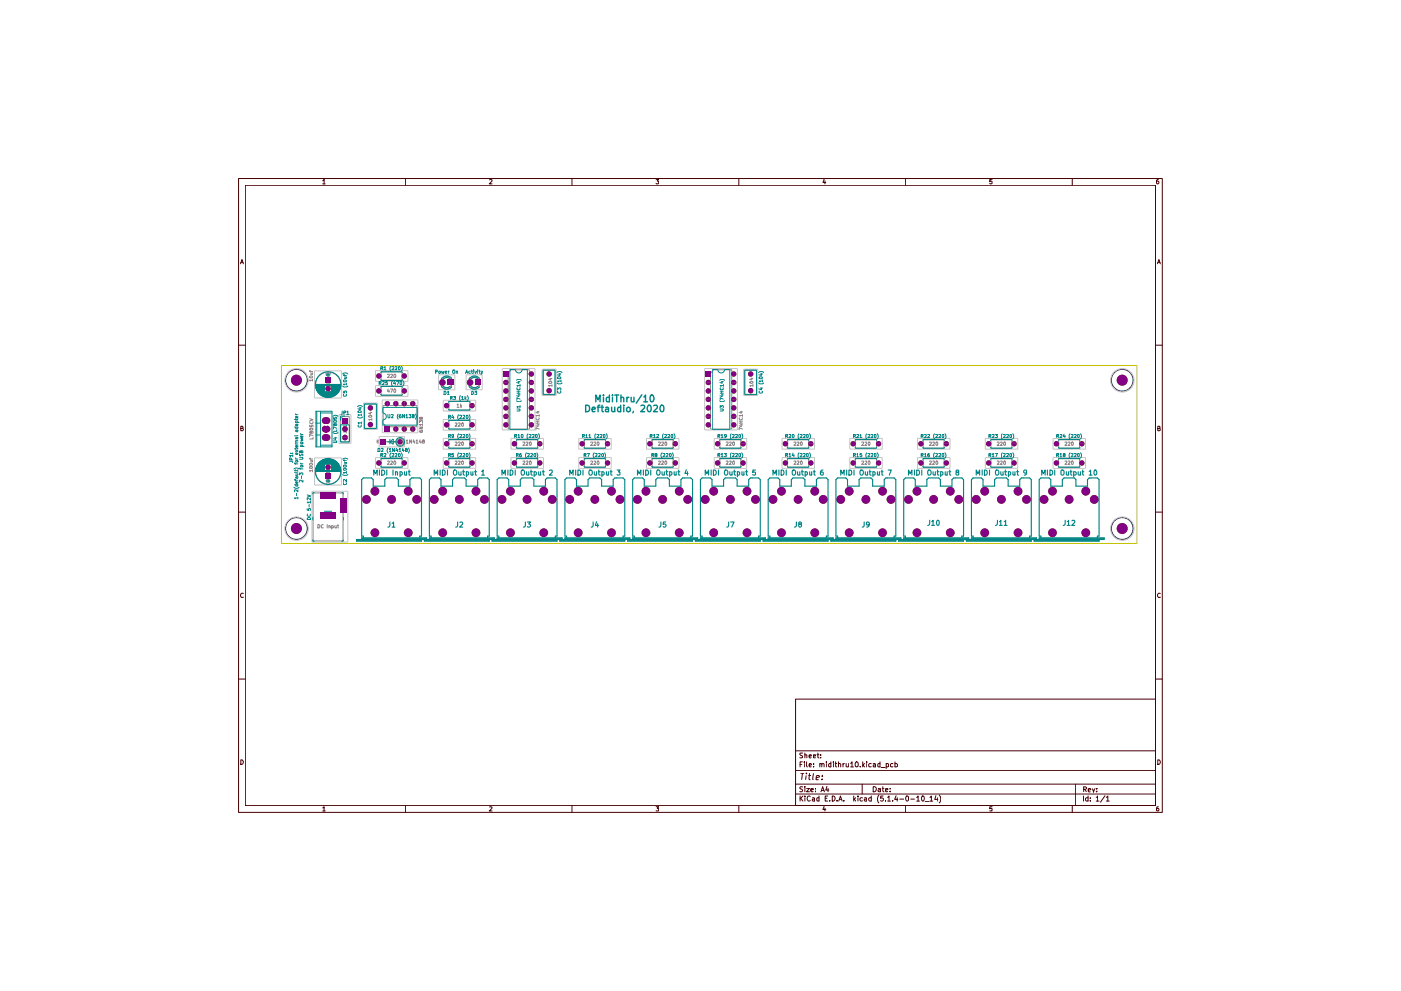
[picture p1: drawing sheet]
<svg xmlns="http://www.w3.org/2000/svg" width="420mm" height="297mm" viewBox="0 0 420 297" stroke-linecap="round" stroke-linejoin="round" font-family="sans-serif">
<g fill="none" stroke="#480000" stroke-width=".3">
<path d="M71.5 53.5h277.1v190h-277.1zM73.6 55.5h272.9v186h-272.9zM96.8 54.2l.4-.4v1.3M96.8 55.1h.7M121.6 53.5v2M146.8 53.9l.5-.1 .3 .4-.9 .9h.9M171.5 53.5v2M196.8 53.8h.7l-.4 .5 .4 .1v.5l-.2 .2-.5-.2M221.6 53.5v2M247.1 53.8l-.3 .9h.8M247.4 54.2v.9M271.5 53.5v2"/>
<path d="M297.5 53.8h-.7v.6l.2-.1 .5 .1-.1 .6-.6-.1M321.6 53.5v2M347.4 53.8l-.4 .1-.2 1 .2 .2 .6-.2-.3-.6-.5 .2M72.1 79.1l.5-1.3 .4 1.3M72.2 78.7h.7M347.1 79.1l.5-1.3 .4 1.3M347.2 78.7h.7M71.5 103.5h2.1M346.5 103.5h2.1M72.2 128.4h.6v-.6h-.6v1.3h.5l.3-.4-.4-.3M347.2 128.4h.6v-.6h-.6v1.3h.5l.3-.4-.4-.3M71.5 153.5h2.1"/>
<path d="M346.5 153.5h2.1M73 177.9l-.3-.1a.71 .71 0 0 0-.6 .5 .71 .71 0 0 0 .3 .8l.6-.1M348 177.9l-.3-.1a.71 .71 0 0 0-.6 .5 .71 .71 0 0 0 .3 .8l.6-.1M71.5 203.5h2.1M238.6 209.5h107.9v32h-107.9zM346.5 203.5h2.1M72.2 227.8a.68 .68 0 0 1 .8 .6 .68 .68 0 0 1-.8 .7zM238.6 238h107.9M238.6 235h107.9M238.6 231h107.9M238.6 225h107.9M239.9 238.6v1.5"/>
<path d="M239.9 229.1h.6M240.1 231.8h1.1M240.1 239.3l.7 .8M240.6 228.3h-.7v1.6M240.7 231.8l-.3 1.9M240.7 235.9l-.6-.1-.2 .3v.3l.8 .5-.2 .4-.6-.1M240.7 225.7h-.7l-.1 .3 .8 .7-.1 .4h-.7M240.8 238.6l-.9 .8M241.2 228.3v.2M241.2 228.9v1M241.4 238.6v.2M241.4 235.8v.2"/>
<path d="M241.4 226.3l.5-.1 .1 1M241.4 225.7v1.5M241.4 236.3v1M241.4 239.1v1M241.8 232.5l-.2 1.2M241.9 231.8v.1M241.9 236.3h.8l-.8 1h.8M241.9 228.3v1.4l.2 .2M242.4 232.5h.8M242.7 229.4l.6-.1-.1-.4h-.5v.8l.5 .1M242.7 226.7l.6-.1-.1-.4-.5 .2v.6l.5 .1M242.8 231.8l-.2 1.7 .4 .2"/>
<path d="M243 238.8l-.3-.2a.73 .73 0 0 0-.6 .8 .73 .73 0 0 0 .8 .6l.1-.1M243.2 236.8l.7-.2-.1-.2-.6 .1v.7h.6M243.7 239.2l.6 .1v.8M243.9 226.7l.7-.1-.1-.4-.6 .2v.6l.6 .1M244 231.8l-.3 1.7 .3 .2M244 229.8v.1M244 228.9v.2M244.3 239.4l-.7 .3 .2 .4 .5-.1M244.5 237.2v.1M244.5 236.4v.1M244.7 233.1l1-.2v-.4h-.5l-.4 .2-.1 .9h.8M245 226.2h.6"/>
<path d="M245.3 225.7v1.3l.3 .2M245.6 239.2l-.4-.1-.3 .3 .1 .6h.6M245.6 238.6v1.5M245.9 229l.5-.1 .1 1M245.9 228.9v1M246.1 227.1v.1M246.1 226.2v.2M246.2 237.3l.5-1.5 .5 1.5M246.4 236.9h.7M246.5 229.1l.2-.2h.4v1M246.5 233.6v.1M246.6 232.5v.2"/>
<path d="M247.5 239.3h.5M247.8 228.3v.2M247.8 228.9v1M248 235.7l-.4 1.1h1M248.2 238.6h-.7v1.5h.7M248.3 236.3v1M248.8 239.9v.2M249.2 228.9h-.4l-.3 .3 .1 .6h.6M249.2 228.3v1.6M249.6 238.6a.77 .77 0 0 1 .8 .8 .77 .77 0 0 1-.8 .7zM249.9 228.3v.2M249.9 228.9v1"/>
<path d="M250.4 228.9h.6M250.6 228.3v1.4l.4 .2M251 239.9v.2M251.5 229l.6-.1v1M251.5 228.3v1.6M251.7 239.7h.7M252.8 228.9v1M253.1 239.9v.2M253.2 228.9l-.4 .3M253.7 228.9v.8l.7 .1M254.4 228.9v1M255.1 228.9l.4-.6v1.6"/>
<path d="M255.1 229.9h.8M256 238.6v1.5M256.2 239.5l.4 .6M256.6 228.5l.3-.2a.82 .82 0 0 1 .5 .8 .82 .82 0 0 1-.5 .8l-.3-.1-.1-.5zM256.6 239.1l-.6 .6M257.3 238.6v.2M257.3 239.1v1M258 229.8v.1M258.6 235v3M258.7 239.2l-.5-.1-.3 .3 .2 .6h.6M258.7 228.3v1.6M258.8 229.3l.4 .6"/>
<path d="M259.2 239.2l.7 .1v.8M259.2 228.9l-.5 .5M259.9 239.4l-.7 .3 .2 .4 .5-.1M259.9 228.3v.2M259.9 228.9v1M261.3 239.2l-.4-.1-.4 .3 .2 .6h.6M261.3 228.9h-.4l-.4 .3 .1 .6h.7M261.3 238.6v1.5M261.9 235.8a.78 .78 0 0 1 .9 .8 .78 .78 0 0 1-.9 .7zM261.9 228.9h.6l.1 1M262.6 229.3l-.7 .1v.4h.7M263.4 236.4l.7 .1v.8"/>
<path d="M263.6 238.3a1.74 1.74 0 0 0 0 2.3M263.9 228.9h-.4l-.3 .3 .1 .6h.6M263.9 228.3v1.6M264.1 236.6l-.8 .3 .3 .4 .5-.1M264.2 230h1.2M264.6 236.3h.5M264.8 235.8v1.3l.3 .2M264.8 238.6h-.6l-.1 .7h.7v.6l-.1 .2-.6-.2M265.6 236.8l.7-.2-.1-.2h-.6v.8h.6M265.6 239.9v.2M265.8 228.9l.6 .1v.8h-.6M265.8 228.9v1.5"/>
<path d="M266.2 239l.4-.4v1.5M267 237.2v.1M267 236.4v.1M267.7 239.9v.2M267.8 228.9h-.4l-.4 .3 .1 .6h.7M268.4 228.9h.4l.4 .3-.1 .6h-.7M268.4 228.3v1.6M268.7 238.5l-.4 1.1h.9M269.1 239.1v1M269.8 239.5h1.2M271.9 238.6l.6 .2-.2 1.2a.75 .75 0 0 1-.8-.6 .75 .75 0 0 1 .4-.8zM273.1 239.5h1.1"/>
<path d="M274.9 239l.4-.4v1.5M276.5 238.7l.2-.1a.82 .82 0 0 1 .5 .8 .82 .82 0 0 1-.5 .7 1.1 1.1 0 0 1-.2-1.4zM278.9 239l.4-.4v1.5M280.7 238.5l-.4 1.1h1M281.1 239.1v1M281.7 238.3l.1 .1a1.74 1.74 0 0 1-.1 2.2M322.6 235v6.5M325 238.6v1.5M325 236.6l.7-.1 .1-.4-.8-.3v1.6M325.3 236.6l.5 .8M326.3 239.2l-.4-.1-.4 .3 .2 .6h.6M326.3 238.6v1.5"/>
<path d="M326.3 236.9l.8-.2-.1-.3-.7 .1 .1 .8h.6M327 239.9v.2M327 239.2v.1M327.6 236.3l.4 1.1 .3-1.1M328.8 239l.4-.4v1.5M328.9 237.2v.2M328.9 236.4v.1M331.4 238.5l-1.4 2M331.8 239l.4-.4v1.5M347.2 227.8a.68 .68 0 0 1 .8 .6 .68 .68 0 0 1-.8 .7zM96.8 242.1l.4-.3v1.3M96.8 243.1h.7"/>
<path d="M121.6 241.5v2M146.8 241.9l.5-.1 .3 .3-.9 1h.9M171.5 241.5v2M196.8 241.8h.7l-.4 .5 .4 .1v.6h-.7M221.6 241.5v2M247.1 241.7l-.3 1h.8M247.4 242.2v.9M251.5 240.1l.6-1.5 .5 1.5M266.2 240.1h.8M271.5 241.5v2M274.9 240.1h.9M277.5 240.2h1.1"/>
<path d="M278.9 240.1h.8M297.5 241.8h-.7v.6h.7v.6h-.7M321.6 241.5v2M328.8 240.1h.8M331.8 240.1h.9M347.4 241.8l-.4 .1-.1 1.1a.42 .42 0 0 0 .6-.1 .42 .42 0 0 0-.1-.6h-.4l-.2 .3"/>
</g>
<g fill="#848400">
<path d="M323.9 138.2a.8 .8 0 0 1 .8-.2 .8 .8 0 0 1 .5 .8h-1.6z"/>
<path d="M323.6 138.8h1.6a.8 .8 0 0 1-.8 .8 .8 .8 0 0 1-.8-.8z"/>
<path d="M323.9 132.4a.8 .8 0 0 1 .8-.1 .8 .8 0 0 1 .5 .7h-1.6z"/>
<path d="M323.6 133h1.6a.8 .8 0 0 1-.8 .8 .8 .8 0 0 1-.8-.8z"/>
<path d="M283.2 138.2a.8 .8 0 0 1 .9-.2 .8 .8 0 0 1 .5 .8h-1.6z"/>
<path d="M283 138.8h1.6a.8 .8 0 0 1-.8 .8 .8 .8 0 0 1-.8-.8z"/>
<path d="M303.6 138.2a.8 .8 0 0 1 .8-.2 .8 .8 0 0 1 .5 .8h-1.6z"/>
<path d="M303.3 138.8h1.6a.8 .8 0 0 1-.8 .8 .8 .8 0 0 1-.8-.8z"/>
<path d="M283.2 132.4a.8 .8 0 0 1 .9-.1 .8 .8 0 0 1 .5 .7h-1.6z"/>
<path d="M283 133h1.6a.8 .8 0 0 1-.8 .8 .8 .8 0 0 1-.8-.8z"/>
<path d="M303.6 132.4a.8 .8 0 0 1 .8-.1 .8 .8 0 0 1 .5 .7h-1.6z"/>
<path d="M303.3 133h1.6a.8 .8 0 0 1-.8 .8 .8 .8 0 0 1-.8-.8z"/>
<path d="M102.1 149.2h2v4.5h-2z"/>
<path d="M96.1 147.5h4.6v1.9h-4.6z"/>
<path d="M96.1 153.4h4.6v2h-4.6z"/>
<path d="M115.6 120.4l.6-.2v1.6a.8 .8 0 0 1-.8-.5 .8 .8 0 0 1 .2-.9z"/>
<path d="M116.2 120.2a.8 .8 0 0 1 .8 .8 .8 .8 0 0 1-.8 .8z"/>
<path d="M118.1 120.4l.6-.2v1.6a.8 .8 0 0 1-.7-.5 .8 .8 0 0 1 .1-.9z"/>
<path d="M118.7 120.2a.8 .8 0 0 1 .8 .8 .8 .8 0 0 1-.8 .8z"/>
<path d="M97.6 141.7h1.5v1.6h-1.5z"/>
<path d="M96.8 130.4l.7-.3v2.1a1.02 1.02 0 0 1-.9-.7 1.02 1.02 0 0 1 .2-1.1z"/>
<path d="M98 130.1a1.02 1.02 0 0 1 1.1 1 1.02 1.02 0 0 1-1.1 1.1z"/>
<path d="M97.5 130.1h.5v2.1h-.5z"/>
<path d="M102.9 130.5a.85 .85 0 0 1 .9-.1 .85 .85 0 0 1 .5 .7h-1.7z"/>
<path d="M102.6 131.1h1.7a.85 .85 0 0 1-.8 .9 .85 .85 0 0 1-.9-.9z"/>
<path d="M102.9 128a.85 .85 0 0 1 .9-.2 .85 .85 0 0 1 .5 .8h-1.7z"/>
<path d="M102.6 128.6h1.7a.85 .85 0 0 1-.8 .9 .85 .85 0 0 1-.9-.9z"/>
<path d="M119.4 131.9a.8 .8 0 0 1 .9-.2 .8 .8 0 0 1 .5 .7h-1.6z"/>
<path d="M119.2 132.4h1.6a.8 .8 0 0 1-.8 .8 .8 .8 0 0 1-.8-.8z"/>
<path d="M114.1 131.6h1.6v1.6h-1.6z"/>
<path d="M120.7 128l.5-.2v1.6a.8 .8 0 0 1-.7-.5 .8 .8 0 0 1 .2-.9z"/>
<path d="M121.2 127.8a.8 .8 0 0 1 .8 .8 .8 .8 0 0 1-.8 .8z"/>
<path d="M118.1 128l.6-.2v1.6a.8 .8 0 0 1-.7-.5 .8 .8 0 0 1 .1-.9z"/>
<path d="M118.7 127.8a.8 .8 0 0 1 .8 .8 .8 .8 0 0 1-.8 .8z"/>
<path d="M115.4 127.8h1.5v1.6h-1.5z"/>
<path d="M120.7 138.2a.8 .8 0 0 1 .8-.2 .8 .8 0 0 1 .5 .8h-1.6z"/>
<path d="M120.4 138.8h1.6a.8 .8 0 0 1-.8 .8 .8 .8 0 0 1-.8-.8z"/>
<path d="M97.6 113.2h1.5v1.6h-1.5z"/>
<path d="M96.8 125.4l.7-.3v2a1.02 1.02 0 0 1-.9-.6 1.02 1.02 0 0 1 .2-1.1z"/>
<path d="M98 125.1a1.02 1.02 0 0 1 1.1 1 1.02 1.02 0 0 1-1.1 1z"/>
<path d="M97.5 125.1h.5v2h-.5z"/>
<path d="M96.8 127.9l.7-.3v2a1.02 1.02 0 0 1-.9-.6 1.02 1.02 0 0 1 .2-1.1z"/>
<path d="M98 127.6a1.02 1.02 0 0 1 1.1 1 1.02 1.02 0 0 1-1.1 1z"/>
<path d="M97.5 127.6h.5v2h-.5z"/>
<path d="M102.6 125.2h1.7v1.7h-1.7z"/>
<path d="M120.7 120.4l.5-.2v1.6a.8 .8 0 0 1-.7-.5 .8 .8 0 0 1 .2-.9z"/>
<path d="M121.2 120.2a.8 .8 0 0 1 .8 .8 .8 .8 0 0 1-.8 .8z"/>
<path d="M120.7 112.1a.8 .8 0 0 1 .8-.1 .8 .8 0 0 1 .5 .7h-1.6z"/>
<path d="M120.4 112.7h1.6a.8 .8 0 0 1-.8 .8 .8 .8 0 0 1-.8-.8z"/>
<path d="M120.7 116.6a.8 .8 0 0 1 .8-.2 .8 .8 0 0 1 .5 .8h-1.6z"/>
<path d="M120.4 117.2h1.6a.8 .8 0 0 1-.8 .8 .8 .8 0 0 1-.8-.8z"/>
<path d="M181.6 138.2a.8 .8 0 0 1 .9-.2 .8 .8 0 0 1 .5 .8h-1.6z"/>
<path d="M181.4 138.8h1.6a.8 .8 0 0 1-.8 .8 .8 .8 0 0 1-.8-.8z"/>
<path d="M181.6 132.4a.8 .8 0 0 1 .9-.1 .8 .8 0 0 1 .5 .7h-1.6z"/>
<path d="M181.4 133h1.6a.8 .8 0 0 1-.8 .8 .8 .8 0 0 1-.8-.8z"/>
<path d="M158.8 111.5a.8 .8 0 0 1 .8-.1 .8 .8 0 0 1 .5 .7h-1.6z"/>
<path d="M158.5 112.1h1.6a.8 .8 0 0 1-.8 .8 .8 .8 0 0 1-.8-.8z"/>
<path d="M158.8 114.1a.8 .8 0 0 1 .8-.2 .8 .8 0 0 1 .5 .7h-1.6z"/>
<path d="M158.5 114.6h1.6a.8 .8 0 0 1-.8 .8 .8 .8 0 0 1-.8-.8z"/>
<path d="M158.8 116.6a.8 .8 0 0 1 .8-.2 .8 .8 0 0 1 .5 .8h-1.6z"/>
<path d="M158.5 117.2h1.6a.8 .8 0 0 1-.8 .8 .8 .8 0 0 1-.8-.8z"/>
<path d="M141 138.2a.8 .8 0 0 1 .9-.2 .8 .8 0 0 1 .5 .8h-1.6z"/>
<path d="M140.8 138.8h1.6a.8 .8 0 0 1-.8 .8 .8 .8 0 0 1-.8-.8z"/>
<path d="M134.3 113.7h1.8v1.8h-1.8z"/>
<path d="M142.6 113.7h1.8v1.8h-1.8z"/>
<path d="M141 121a.8 .8 0 0 1 .9-.2 .8 .8 0 0 1 .5 .8h-1.6z"/>
<path d="M140.8 121.6h1.6a.8 .8 0 0 1-.8 .8 .8 .8 0 0 1-.8-.8z"/>
<path d="M141 126.8a.8 .8 0 0 1 .9-.2 .8 .8 0 0 1 .5 .7h-1.6z"/>
<path d="M140.8 127.3h1.6a.8 .8 0 0 1-.8 .8 .8 .8 0 0 1-.8-.8z"/>
<path d="M141 132.4a.8 .8 0 0 1 .9-.1 .8 .8 0 0 1 .5 .7h-1.6z"/>
<path d="M140.8 133h1.6a.8 .8 0 0 1-.8 .8 .8 .8 0 0 1-.8-.8z"/>
<path d="M151.2 126.8a.8 .8 0 0 1 .8-.2 .8 .8 0 0 1 .5 .7h-1.6z"/>
<path d="M150.9 127.3h1.6a.8 .8 0 0 1-.8 .8 .8 .8 0 0 1-.8-.8z"/>
<path d="M151.2 124.2a.8 .8 0 0 1 .8-.1 .8 .8 0 0 1 .5 .7h-1.6z"/>
<path d="M150.9 124.8h1.6a.8 .8 0 0 1-.8 .8 .8 .8 0 0 1-.8-.8z"/>
<path d="M158.8 119.2a.8 .8 0 0 1 .8-.2 .8 .8 0 0 1 .5 .7h-1.6z"/>
<path d="M158.5 119.7h1.6a.8 .8 0 0 1-.8 .8 .8 .8 0 0 1-.8-.8z"/>
<path d="M158.8 121.7a.8 .8 0 0 1 .8-.2 .8 .8 0 0 1 .5 .8h-1.6z"/>
<path d="M158.5 122.3h1.6a.8 .8 0 0 1-.8 .8 .8 .8 0 0 1-.8-.8z"/>
<path d="M158.8 124.2a.8 .8 0 0 1 .8-.1 .8 .8 0 0 1 .5 .7h-1.6z"/>
<path d="M158.5 124.8h1.6a.8 .8 0 0 1-.8 .8 .8 .8 0 0 1-.8-.8z"/>
<path d="M151.2 121.7a.8 .8 0 0 1 .8-.2 .8 .8 0 0 1 .5 .8h-1.6z"/>
<path d="M150.9 122.3h1.6a.8 .8 0 0 1-.8 .8 .8 .8 0 0 1-.8-.8z"/>
<path d="M151.2 119.2a.8 .8 0 0 1 .8-.2 .8 .8 0 0 1 .5 .7h-1.6z"/>
<path d="M150.9 119.7h1.6a.8 .8 0 0 1-.8 .8 .8 .8 0 0 1-.8-.8z"/>
<path d="M151.2 116.6a.8 .8 0 0 1 .8-.2 .8 .8 0 0 1 .5 .8h-1.6z"/>
<path d="M150.9 117.2h1.6a.8 .8 0 0 1-.8 .8 .8 .8 0 0 1-.8-.8z"/>
<path d="M151.2 114.1a.8 .8 0 0 1 .8-.2 .8 .8 0 0 1 .5 .7h-1.6z"/>
<path d="M150.9 114.6h1.6a.8 .8 0 0 1-.8 .8 .8 .8 0 0 1-.8-.8z"/>
<path d="M151 111.3h1.5v1.6h-1.5z"/>
<path d="M123.2 128l.6-.2v1.6a.8 .8 0 0 1-.8-.5 .8 .8 0 0 1 .2-.9z"/>
<path d="M123.8 127.8a.8 .8 0 0 1 .8 .8 .8 .8 0 0 1-.8 .8z"/>
<path d="M123.2 120.4l.6-.2v1.6a.8 .8 0 0 1-.8-.5 .8 .8 0 0 1 .2-.9z"/>
<path d="M123.8 120.2a.8 .8 0 0 1 .8 .8 .8 .8 0 0 1-.8 .8z"/>
<path d="M158.8 126.8a.8 .8 0 0 1 .8-.2 .8 .8 0 0 1 .5 .7h-1.6z"/>
<path d="M158.5 127.3h1.6a.8 .8 0 0 1-.8 .8 .8 .8 0 0 1-.8-.8z"/>
<path d="M161.3 138.2a.8 .8 0 0 1 .9-.2 .8 .8 0 0 1 .5 .8h-1.6z"/>
<path d="M161.1 138.8h1.6a.8 .8 0 0 1-.8 .8 .8 .8 0 0 1-.8-.8z"/>
<path d="M161.3 132.4a.8 .8 0 0 1 .9-.1 .8 .8 0 0 1 .5 .7h-1.6z"/>
<path d="M161.1 133h1.6a.8 .8 0 0 1-.8 .8 .8 .8 0 0 1-.8-.8z"/>
<path d="M202 138.2a.8 .8 0 0 1 .8-.2 .8 .8 0 0 1 .5 .8h-1.6z"/>
<path d="M201.7 138.8h1.6a.8 .8 0 0 1-.8 .8 .8 .8 0 0 1-.8-.8z"/>
<path d="M211.7 111.3h1.5v1.6h-1.5z"/>
<path d="M211.9 114.1a.8 .8 0 0 1 .8-.2 .8 .8 0 0 1 .5 .7h-1.6z"/>
<path d="M211.6 114.6h1.6a.8 .8 0 0 1-.8 .8 .8 .8 0 0 1-.8-.8z"/>
<path d="M211.9 116.6a.8 .8 0 0 1 .8-.2 .8 .8 0 0 1 .5 .8h-1.6z"/>
<path d="M211.6 117.2h1.6a.8 .8 0 0 1-.8 .8 .8 .8 0 0 1-.8-.8z"/>
<path d="M211.9 119.2a.8 .8 0 0 1 .8-.2 .8 .8 0 0 1 .5 .7h-1.6z"/>
<path d="M211.6 119.7h1.6a.8 .8 0 0 1-.8 .8 .8 .8 0 0 1-.8-.8z"/>
<path d="M211.9 121.7a.8 .8 0 0 1 .8-.2 .8 .8 0 0 1 .5 .8h-1.6z"/>
<path d="M211.6 122.3h1.6a.8 .8 0 0 1-.8 .8 .8 .8 0 0 1-.8-.8z"/>
<path d="M211.9 124.2a.8 .8 0 0 1 .8-.1 .8 .8 0 0 1 .5 .7h-1.6z"/>
<path d="M211.6 124.8h1.6a.8 .8 0 0 1-.8 .8 .8 .8 0 0 1-.8-.8z"/>
<path d="M219.5 124.2a.8 .8 0 0 1 .9-.1 .8 .8 0 0 1 .4 .7h-1.6z"/>
<path d="M219.2 124.8h1.6a.8 .8 0 0 1-.8 .8 .8 .8 0 0 1-.8-.8z"/>
<path d="M219.5 121.7a.8 .8 0 0 1 .9-.2 .8 .8 0 0 1 .4 .8h-1.6z"/>
<path d="M219.2 122.3h1.6a.8 .8 0 0 1-.8 .8 .8 .8 0 0 1-.8-.8z"/>
<path d="M219.5 119.2a.8 .8 0 0 1 .9-.2 .8 .8 0 0 1 .4 .7h-1.6z"/>
<path d="M219.2 119.7h1.6a.8 .8 0 0 1-.8 .8 .8 .8 0 0 1-.8-.8z"/>
<path d="M219.5 116.6a.8 .8 0 0 1 .9-.2 .8 .8 0 0 1 .4 .8h-1.6z"/>
<path d="M219.2 117.2h1.6a.8 .8 0 0 1-.8 .8 .8 .8 0 0 1-.8-.8z"/>
<path d="M219.5 114.1a.8 .8 0 0 1 .9-.2 .8 .8 0 0 1 .4 .7h-1.6z"/>
<path d="M219.2 114.6h1.6a.8 .8 0 0 1-.8 .8 .8 .8 0 0 1-.8-.8z"/>
<path d="M219.5 111.5a.8 .8 0 0 1 .9-.1 .8 .8 0 0 1 .4 .7h-1.6z"/>
<path d="M219.2 112.1h1.6a.8 .8 0 0 1-.8 .8 .8 .8 0 0 1-.8-.8z"/>
<path d="M219.5 126.8a.8 .8 0 0 1 .9-.2 .8 .8 0 0 1 .4 .7h-1.6z"/>
<path d="M219.2 127.3h1.6a.8 .8 0 0 1-.8 .8 .8 .8 0 0 1-.8-.8z"/>
<path d="M211.9 126.8a.8 .8 0 0 1 .8-.2 .8 .8 0 0 1 .5 .7h-1.6z"/>
<path d="M211.6 127.3h1.6a.8 .8 0 0 1-.8 .8 .8 .8 0 0 1-.8-.8z"/>
<path d="M202 132.4a.8 .8 0 0 1 .8-.1 .8 .8 0 0 1 .5 .7h-1.6z"/>
<path d="M201.7 133h1.6a.8 .8 0 0 1-.8 .8 .8 .8 0 0 1-.8-.8z"/>
<path d="M222.3 132.4a.8 .8 0 0 1 .8-.1 .8 .8 0 0 1 .5 .7h-1.6z"/>
<path d="M222 133h1.6a.8 .8 0 0 1-.8 .8 .8 .8 0 0 1-.8-.8z"/>
<path d="M222.3 138.2a.8 .8 0 0 1 .8-.2 .8 .8 0 0 1 .5 .8h-1.6z"/>
<path d="M222 138.8h1.6a.8 .8 0 0 1-.8 .8 .8 .8 0 0 1-.8-.8z"/>
<path d="M242.6 138.2a.8 .8 0 0 1 .9-.2 .8 .8 0 0 1 .5 .8h-1.6z"/>
<path d="M242.4 138.8h1.6a.8 .8 0 0 1-.8 .8 .8 .8 0 0 1-.8-.8z"/>
<path d="M242.6 132.4a.8 .8 0 0 1 .9-.1 .8 .8 0 0 1 .5 .7h-1.6z"/>
<path d="M242.4 133h1.6a.8 .8 0 0 1-.8 .8 .8 .8 0 0 1-.8-.8z"/>
<path d="M262.9 138.2a.8 .8 0 0 1 .9-.2 .8 .8 0 0 1 .5 .8h-1.6z"/>
<path d="M262.7 138.8h1.6a.8 .8 0 0 1-.8 .8 .8 .8 0 0 1-.8-.8z"/>
<path d="M262.9 132.4a.8 .8 0 0 1 .9-.1 .8 .8 0 0 1 .5 .7h-1.6z"/>
<path d="M262.7 133h1.6a.8 .8 0 0 1-.8 .8 .8 .8 0 0 1-.8-.8z"/>
<circle cx="336.5" cy="114" r="1.65"/>
<circle cx="336.5" cy="158.4" r="1.65"/>
<circle cx="315.6" cy="147.2" r="1.31"/>
<circle cx="328.2" cy="149.7" r="1.31"/>
<circle cx="316.8" cy="138.8" r=".8"/>
<circle cx="316.8" cy="133" r=".8"/>
<circle cx="285" cy="159.7" r="1.31"/>
<circle cx="287.5" cy="149.7" r="1.31"/>
<circle cx="285" cy="147.2" r="1.31"/>
<circle cx="292.8" cy="149.7" r="1.31"/>
<circle cx="295.3" cy="159.7" r="1.31"/>
<circle cx="305.3" cy="147.2" r="1.31"/>
<circle cx="307.8" cy="149.7" r="1.31"/>
<circle cx="305.3" cy="159.7" r="1.31"/>
<circle cx="315.6" cy="159.7" r="1.31"/>
<circle cx="325.6" cy="159.7" r="1.31"/>
<circle cx="320.6" cy="149.7" r="1.31"/>
<circle cx="325.6" cy="147.2" r="1.31"/>
<circle cx="313.1" cy="149.7" r="1.31"/>
<circle cx="300.3" cy="149.7" r="1.31"/>
<circle cx="295.3" cy="147.2" r="1.31"/>
<circle cx="296.5" cy="138.8" r=".8"/>
<circle cx="296.5" cy="133" r=".8"/>
<circle cx="88.9" cy="158.4" r="1.65"/>
<circle cx="109.9" cy="149.7" r="1.31"/>
<circle cx="111.1" cy="122.3" r=".8"/>
<circle cx="111.1" cy="127.3" r=".8"/>
<circle cx="122.4" cy="147.2" r="1.31"/>
<circle cx="117.4" cy="149.7" r="1.31"/>
<circle cx="112.4" cy="147.2" r="1.31"/>
<circle cx="122.4" cy="159.7" r="1.31"/>
<circle cx="112.4" cy="159.7" r="1.31"/>
<circle cx="98.4" cy="140" r=".8"/>
<circle cx="113.6" cy="138.8" r=".8"/>
<circle cx="98.4" cy="116.5" r=".8"/>
<circle cx="88.9" cy="114" r="1.65"/>
<circle cx="113.6" cy="112.7" r=".8"/>
<circle cx="113.6" cy="117.2" r=".8"/>
<circle cx="142.7" cy="147.2" r="1.31"/>
<circle cx="145.3" cy="149.7" r="1.31"/>
<circle cx="142.7" cy="159.7" r="1.31"/>
<circle cx="153.1" cy="147.2" r="1.31"/>
<circle cx="153.1" cy="159.7" r="1.31"/>
<circle cx="163.1" cy="159.7" r="1.31"/>
<circle cx="165.6" cy="149.7" r="1.31"/>
<circle cx="158.1" cy="149.7" r="1.31"/>
<circle cx="163.1" cy="147.2" r="1.31"/>
<circle cx="170.9" cy="149.7" r="1.31"/>
<circle cx="183.4" cy="147.2" r="1.31"/>
<circle cx="178.4" cy="149.7" r="1.31"/>
<circle cx="173.4" cy="147.2" r="1.31"/>
<circle cx="173.4" cy="159.7" r="1.31"/>
<circle cx="174.6" cy="138.8" r=".8"/>
<circle cx="174.6" cy="133" r=".8"/>
<circle cx="164.7" cy="117.1" r=".8"/>
<circle cx="164.7" cy="112.1" r=".8"/>
<circle cx="125" cy="149.7" r="1.31"/>
<circle cx="130.2" cy="149.7" r="1.31"/>
<circle cx="137.8" cy="149.7" r="1.31"/>
<circle cx="132.8" cy="147.2" r="1.31"/>
<circle cx="132.8" cy="159.7" r="1.31"/>
<circle cx="150.5" cy="149.7" r="1.31"/>
<circle cx="133.9" cy="138.8" r=".8"/>
<circle cx="141" cy="114.6" r=".97"/>
<circle cx="132.7" cy="114.6" r=".97"/>
<circle cx="133.9" cy="121.6" r=".8"/>
<circle cx="133.9" cy="127.3" r=".8"/>
<circle cx="133.9" cy="133" r=".8"/>
<circle cx="154.3" cy="138.8" r=".8"/>
<circle cx="154.3" cy="133" r=".8"/>
<circle cx="185.9" cy="149.7" r="1.31"/>
<circle cx="183.4" cy="159.7" r="1.31"/>
<circle cx="193.7" cy="159.7" r="1.31"/>
<circle cx="193.7" cy="147.2" r="1.31"/>
<circle cx="191.2" cy="149.7" r="1.31"/>
<circle cx="194.9" cy="138.8" r=".8"/>
<circle cx="194.9" cy="133" r=".8"/>
<circle cx="203.7" cy="159.7" r="1.31"/>
<circle cx="206.2" cy="149.7" r="1.31"/>
<circle cx="198.7" cy="149.7" r="1.31"/>
<circle cx="211.5" cy="149.7" r="1.31"/>
<circle cx="214" cy="159.7" r="1.31"/>
<circle cx="203.7" cy="147.2" r="1.31"/>
<circle cx="219" cy="149.7" r="1.31"/>
<circle cx="214" cy="147.2" r="1.31"/>
<circle cx="215.2" cy="138.8" r=".8"/>
<circle cx="215.2" cy="133" r=".8"/>
<circle cx="275" cy="159.7" r="1.31"/>
<circle cx="275" cy="147.2" r="1.31"/>
<circle cx="280" cy="149.7" r="1.31"/>
<circle cx="272.5" cy="149.7" r="1.31"/>
<circle cx="264.7" cy="159.7" r="1.31"/>
<circle cx="225.1" cy="117.1" r=".8"/>
<circle cx="225.1" cy="112.1" r=".8"/>
<circle cx="235.5" cy="133" r=".8"/>
<circle cx="226.6" cy="149.7" r="1.31"/>
<circle cx="224" cy="159.7" r="1.31"/>
<circle cx="234.4" cy="159.7" r="1.31"/>
<circle cx="231.8" cy="149.7" r="1.31"/>
<circle cx="244.3" cy="159.7" r="1.31"/>
<circle cx="246.9" cy="149.7" r="1.31"/>
<circle cx="239.4" cy="149.7" r="1.31"/>
<circle cx="244.3" cy="147.2" r="1.31"/>
<circle cx="252.1" cy="149.7" r="1.31"/>
<circle cx="254.7" cy="147.2" r="1.31"/>
<circle cx="254.7" cy="159.7" r="1.31"/>
<circle cx="264.7" cy="147.2" r="1.31"/>
<circle cx="259.7" cy="149.7" r="1.31"/>
<circle cx="267.2" cy="149.7" r="1.31"/>
<circle cx="255.9" cy="138.8" r=".8"/>
<circle cx="255.9" cy="133" r=".8"/>
<circle cx="224" cy="147.2" r="1.31"/>
<circle cx="234.4" cy="147.2" r="1.31"/>
<circle cx="235.5" cy="138.8" r=".8"/>
<circle cx="276.2" cy="138.8" r=".8"/>
<circle cx="276.2" cy="133" r=".8"/>
</g>
<path d="M84.4 109.6h256.6v53.3h-256.6z" fill="none" stroke="#c2c200" stroke-width=".3"/>
<g fill="none" stroke="#000084" stroke-width=".3">
<circle cx="88.9" cy="114" r="3.3"/>
<circle cx="336.5" cy="114" r="3.3"/>
<circle cx="88.9" cy="158.4" r="3.3"/>
<circle cx="336.5" cy="158.4" r="3.3"/>
</g>
<g fill="none" stroke="#848484" stroke-width=".3">
<path d="M92.8 112.9a.46 .46 0 0 1 .6-.2 .46 .46 0 0 1 .2 .5 .51 .51 0 0 1-.5 .1 .51 .51 0 0 1-.3-.4zM92.8 111.1v.2h.9M93.1 111.1v.4M93.1 111.8h.6M93.6 111.8v.5h-.5M93.7 114h-.9l.2 .2M93.7 113.6v.6M97.7 115.7l.4 .3h.7l.4-.3M97.7 112a1.26 1.26 0 0 1 1.5 0M97.7 112.4h1.4M97.9 117.3v.4l.4 .1-.1-.5h.6l-.1 .5M97.9 114h.9a.52 .52 0 0 1-.3 .5 .52 .52 0 0 1-.6-.2z"/>
<path d="M97.9 112.3l.1 .2h.8M98 118.1l-.1 .4 .4 .3 .4-.1v-.6M98.2 112.3v.4M98.2 113h.6M98.4 111.8v1.1M98.7 113v.5h-.5M98.8 115.1h-.9l.2 .3M98.8 114.8v.6M113.6 112.7h.7M113.6 117.2h.7M114.3 111.5h6.3v2.5h-6.3zM114.3 115.9h6.3v2.5h-6.3z"/>
<path d="M116.2 112.3h.6v.3l-.6 .6h.6M116.4 116.6l-.2 .7h.6M116.7 116.9v.7M117.1 116.6h.7l-.5 1M117.2 112.3l.4-.1 .1 .4-.6 .6h.6M118.1 112.4l.2-.2a.47 .47 0 0 1 .4 .5 .47 .47 0 0 1-.5 .4zM118.2 116.7h.3a.52 .52 0 0 1 .2 .5 .52 .52 0 0 1-.4 .4l-.2-.2zM120.6 112.7h.6M120.6 117.2h.6M135.5 113.5v2.3a1.9 1.9 0 0 1-2.8 .3 1.9 1.9 0 0 1 0-2.8 1.9 1.9 0 0 1 2.8 .2M143.7 113.5v2.3M143.8 113.5a1.9 1.9 0 0 0-2.8-.2 1.9 1.9 0 0 0 0 2.8 1.9 1.9 0 0 0 2.8-.3"/>
<path d="M153.3 110.8h5.4v17.8h-6.3v-16.8zM162.9 111h3.6v7.2h-3.6zM164.5 114.6l.6-.3 .4 .3-.1 .3h-.7zM164.8 113.5h.7M165.2 113.4v.6l-.7-.3M165.5 115.6h-1l.3 .2M165.5 115.3v.5M214 110.8h5.5v17.8h-6.4v-16.8zM223.4 111h3.5v7.2h-3.5zM224.9 114.5a.46 .46 0 0 1 .5-.2 .46 .46 0 0 1 .3 .5 .51 .51 0 0 1-.5 .1 .51 .51 0 0 1-.3-.4zM225.2 113.5h.6M225.5 113.3v.6l-.7-.2"/>
<path d="M225.8 115.6h-.9l.2 .2M225.8 115.2v.6M92.8 140l.8-.1 .1 .4-.7 .1zM92.8 139a.52 .52 0 0 1 .5-.2 .52 .52 0 0 1 .4 .5l-.7 .1zM92.8 137.3l.1 .3h.8M92.9 127.4v.5h.5v-.5h.4v.5M92.9 125.5l1 .3-1 .4M93 128.4a.58 .58 0 0 1 .9 .3l-.1 .2a.58 .58 0 0 1-.9-.3zM93 126.4l-.1 .3 .2 .3h.5l.3-.3-.1-.3M93.1 138h.6M93.1 137.3v.4M93.3 129.5l.2-.2 .4 .2-.2 .4-.4-.2v-.3l-.4 .1 .1 .4 .3-.2"/>
<path d="M93.6 138l.1 .4h-.6M93.9 131.1v.5h-1M93.9 130.6l-1-.4v.7M97.7 137.7v-.1a1.13 1.13 0 0 1 1.5 .1M97.9 139.6a.46 .46 0 0 1 .5-.2 .46 .46 0 0 1 .3 .6 .51 .51 0 0 1-.5 0 .51 .51 0 0 1-.3-.4zM97.9 137.9v.2h.9M98.2 138.6h.6M98.2 137.9v.4M98.7 138.6v.4h-.5M102.2 125.4l.7-.6h1.8v7.6h-2.5zM103 129.5h.8l.1 .3M103.5 128.9l-.1-.5h-.4v.5h.9"/>
<path d="M103.9 127.7h-.9l.2 .3M103.9 127.4v.6M109.3 121.2h3.6v7.2h-3.6zM110.6 124.6a.52 .52 0 0 1 .5-.2 .52 .52 0 0 1 .4 .5l-.8 .2zM110.9 123.6h.6M111.2 123.5v.6l-.7-.2M111.5 125.7h-.9l.2 .3M111.5 125.5v.5M113.1 131.8v1M113.3 132.2l.4 .6M113.6 138.8h.7M113.7 131.8l-.6 .6"/>
<path d="M114.3 137.5h6.3v2.5h-6.3zM114.9 132.4h5.1M114.9 121.6h10.2v6.3h-9.2l-1-1zM116.2 138.3h.6v.3l-.6 .6h.6M117.2 138.3h.5v.3l-.6 .6h.6M118.2 138.3h.3a.52 .52 0 0 1 .2 .5 .52 .52 0 0 1-.4 .4l-.2-.2zM120.6 138.8h.6M121.8 132.2l.3-.4v1M121.8 132.8h.6M123.4 131.8v1l-.5-1v1M124 131.8l-.1 .7h.6M124.3 132.2v.6"/>
<path d="M124.8 132.2l.3-.4v1M124.8 132.8h.6M125.8 129.1l.2 .4h.7l-.1-.6-.4 .3 .1 .3M125.8 128h.9l-.9 .5h.9M125.8 126.7v-.6l.4 .3v-.3h.5v.6M126 131.8l-.3 .7h.6M126.2 125.3l.2-.2h.3v.5h-.4l-.1-.5h-.4l.1 .5 .3-.1M126.2 132.2v.6M126.7 127.3h-.9l.3 .3M126.7 127v.6M126.9 132.2l-.2-.1 .2-.3 .4 .1v.3a.47 .47 0 0 0-.5 .1 .47 .47 0 0 0-.1 .5h.6l-.2-.6M133.9 138.8h.7"/>
<path d="M133.9 133h.7M133.9 127.3h.7M133.9 121.6h.7M134.6 137.5h6.3v2.5h-6.3zM134.6 131.8h6.3v2.5h-6.3zM134.6 126.1h6.3v2.5h-6.3zM134.6 120.4h6.3v2.5h-6.3zM136.5 126.8h.6v.4l-.6 .6h.6M136.5 138.3h.6v.3l-.6 .6h.6M136.5 132.6h.6v.3l-.6 .6h.6M137.1 121.3l.2-.2v1M137.1 122.1h.6"/>
<path d="M137.5 126.8h.5v.4l-.6 .6h.6M137.5 138.3h.5v.3l-.6 .6h.6M137.5 132.6l.4-.1 .1 .4-.6 .6h.6M138.1 121.1v1M138.2 121.7l.2 .4M138.4 132.7l.2-.2a.47 .47 0 0 1 .4 .5 .47 .47 0 0 1-.5 .4zM138.4 121.4l-.3 .4M138.5 126.8h.4a.52 .52 0 0 1 .1 .6 .52 .52 0 0 1-.4 .4l-.2-.2zM138.5 138.3h.4a.52 .52 0 0 1 .1 .5 .52 .52 0 0 1-.4 .4l-.2-.2zM140.9 138.8h.7M140.9 133h.7M140.9 127.3h.7"/>
<path d="M140.9 121.6h.7M154.3 138.8h.6M154.3 133h.6M154.9 137.5h6.3v2.5h-6.3zM154.9 131.8h6.3v2.5h-6.3zM156.8 138.3h.6v.3l-.6 .6h.6M156.8 132.6h.6v.3l-.6 .6h.6M157.8 138.3h.5v.3l-.6 .6h.6M157.8 132.6l.4-.1 .1 .4-.6 .6h.6M158.7 132.7l.2-.2a.47 .47 0 0 1 .5 .5 .47 .47 0 0 1-.6 .4zM158.8 138.3h.4a.52 .52 0 0 1 .2 .5 .52 .52 0 0 1-.5 .4l-.2-.2zM160.7 126.8h1"/>
<path d="M160.7 126.2h1M160.8 125.2l-.1 .3 .3 .3h.5l.2-.3-.1-.3M161 127.3h.7M161 123.4h.7M161.2 138.8h.7M161.2 133h.7M161.2 126.2v.6M161.4 127.3v.5l-.7-.2M161.4 123.3v.6l-.7-.3M161.7 128.6l-1-.4v.7M161.7 124.5h-1l.3 .3M161.7 124.3v.5"/>
<path d="M174.6 138.8h.7M174.6 133h.7M175.3 137.5h6.2v2.5h-6.2zM175.3 131.8h6.2v2.5h-6.2zM177.1 138.3h.6v.3l-.6 .6h.6M177.1 132.6h.6v.3l-.6 .6h.6M178.1 138.3h.5v.3l-.5 .6h.5M178.1 132.6l.5-.1v.4l-.5 .6h.5M179.1 132.7l.1-.2a.47 .47 0 0 1 .5 .5 .47 .47 0 0 1-.5 .4zM179.2 138.3h.3a.52 .52 0 0 1 .2 .5 .52 .52 0 0 1-.5 .4l-.1-.2zM181.5 138.8h.7M181.5 133h.7"/>
<path d="M194.9 138.8h.7M194.9 133h.7M195.6 137.5h6.2v2.5h-6.2zM195.6 131.8h6.2v2.5h-6.2zM197.4 138.3h.6v.3l-.6 .6h.6M197.4 132.6h.6v.3l-.6 .6h.6M198.5 138.3h.5v.3l-.6 .6h.6M198.5 132.6l.4-.1 .1 .4-.6 .6h.6M199.4 132.7l.2-.2a.47 .47 0 0 1 .4 .5 .47 .47 0 0 1-.5 .4zM199.5 138.3h.3a.52 .52 0 0 1 .2 .5 .52 .52 0 0 1-.4 .4l-.2-.2zM201.8 138.8h.7M201.8 133h.7"/>
<path d="M215.2 138.8h.7M215.2 133h.7M215.9 137.5h6.3v2.5h-6.3zM215.9 131.8h6.3v2.5h-6.3zM217.8 138.3h.6v.3l-.6 .6h.6M217.8 132.6h.6v.3l-.6 .6h.6M218.8 138.3h.5v.3l-.6 .6h.6M218.8 132.6l.4-.1 .1 .4-.6 .6h.6M219.7 132.7l.2-.2a.47 .47 0 0 1 .4 .5 .47 .47 0 0 1-.5 .4zM219.8 138.3h.3a.52 .52 0 0 1 .2 .5 .52 .52 0 0 1-.4 .4l-.2-.2zM221.7 126.8h1M221.7 126.2h1"/>
<path d="M221.7 125.2v.3l.2 .3h.5l.3-.3-.1-.3M222 127.3h.7M222 123.4h.7M222.2 138.8h.6M222.2 133h.6M222.2 126.2v.6M222.3 127.3v.5l-.6-.2M222.3 123.3v.6l-.6-.3M222.7 128.6l-1-.4v.7M222.7 124.5h-1l.2 .3M222.7 124.3v.5M235.5 138.8h.7"/>
<path d="M235.5 133h.7M236.2 137.5h6.3v2.5h-6.3zM236.2 131.8h6.3v2.5h-6.3zM238.1 138.3h.6v.3l-.6 .6h.6M238.1 132.6h.6v.3l-.6 .6h.6M239.1 138.3h.5v.3l-.6 .6h.6M239.1 132.6l.4-.1 .1 .4-.6 .6h.6M240 132.7l.2-.2a.47 .47 0 0 1 .4 .5 .47 .47 0 0 1-.5 .4zM240.1 138.3h.4a.52 .52 0 0 1 .1 .5 .52 .52 0 0 1-.4 .4l-.2-.2zM242.5 138.8h.7M242.5 133h.7M255.9 138.8h.6"/>
<path d="M255.9 133h.6M256.5 137.5h6.3v2.5h-6.3zM256.5 131.8h6.3v2.5h-6.3zM258.4 138.3h.6v.3l-.6 .6h.6M258.4 132.6h.6v.3l-.6 .6h.6M259.4 138.3h.5v.3l-.6 .6h.6M259.4 132.6l.4-.1 .1 .4-.6 .6h.6M260.3 132.7l.2-.2a.47 .47 0 0 1 .5 .5 .47 .47 0 0 1-.6 .4zM260.4 138.3h.4a.52 .52 0 0 1 .2 .5 .52 .52 0 0 1-.5 .4l-.2-.2zM262.8 138.8h.7M262.8 133h.7M276.2 138.8h.7"/>
<path d="M276.2 133h.7M276.9 137.5h6.2v2.5h-6.2zM276.9 131.8h6.2v2.5h-6.2zM278.7 138.3h.6v.3l-.6 .6h.6M278.7 132.6h.6v.3l-.6 .6h.6M279.7 138.3h.5v.3l-.5 .6h.5M279.7 132.6l.5-.1v.4l-.5 .6h.5M280.7 132.7l.1-.2a.47 .47 0 0 1 .5 .5 .47 .47 0 0 1-.5 .4zM280.8 138.3h.3a.52 .52 0 0 1 .2 .5 .52 .52 0 0 1-.5 .4l-.1-.2zM283.1 138.8h.7M283.1 133h.7M296.5 138.8h.7"/>
<path d="M296.5 133h.7M297.2 137.5h6.2v2.5h-6.2zM297.2 131.8h6.2v2.5h-6.2zM299 138.3h.6v.3l-.6 .6h.6M299 132.6h.6v.3l-.6 .6h.6M300.1 138.3h.5v.3l-.6 .6h.6M300.1 132.6l.4-.1 .1 .4-.6 .6h.6M301 132.7l.2-.2a.47 .47 0 0 1 .4 .5 .47 .47 0 0 1-.5 .4zM301.1 138.3h.3a.52 .52 0 0 1 .2 .5 .52 .52 0 0 1-.4 .4l-.2-.2zM303.4 138.8h.7M303.4 133h.7M316.8 138.8h.7"/>
<path d="M316.8 133h.7M317.5 137.5h6.3v2.5h-6.3zM317.5 131.8h6.3v2.5h-6.3zM319.4 138.3h.6v.3l-.6 .6h.6M319.4 132.6h.6v.3l-.6 .6h.6M320.4 138.3h.5v.3l-.6 .6h.6M320.4 132.6l.4-.1 .1 .4-.6 .6h.6M321.3 132.7l.2-.2a.47 .47 0 0 1 .4 .5 .47 .47 0 0 1-.5 .4zM321.4 138.3h.3a.52 .52 0 0 1 .2 .5 .52 .52 0 0 1-.4 .4l-.2-.2zM323.8 138.8h.6M323.8 133h.6M93.7 141.1h-.9l.2 .3"/>
<path d="M93.7 140.8v.6M93.9 147.7h9v14.4h-9zM95.3 157.2l.6 .3-.1 .7h-.5zM96.9 157.3l-.2-.1-.3 .3 .1 .7h.4M97.7 142.2v.1a1.13 1.13 0 0 0 1.5-.1M97.7 144.2h1.4M97.9 140.5a.52 .52 0 0 1 .5-.1 .52 .52 0 0 1 .4 .4l-.8 .2zM98 144.7v.6h.6l.1-.6M98.1 157.2v1M98.4 143.6v1.2M98.6 157.6l.5 .1v.5M98.6 157.6v.6"/>
<path d="M98.8 143.8v.6l-.5-.6h-.4l.1 .5M98.8 141.6h-.9l.2 .3M98.8 141.4v.5M99.5 157.6h.3l.2 .2-.1 .4h-.4M99.5 157.6v1M100.4 157.6l.1 .6h.3M100.8 157.6v.6M101.2 157.6h.3M101.3 157.2v1h.2"/>
<circle cx="98.4" cy="115.3" r="3.8"/>
<circle cx="134" cy="114.7" r="1.57"/>
<circle cx="142.3" cy="114.7" r="1.57"/>
<circle cx="120" cy="132.5" r="1.06"/>
<circle cx="98.4" cy="141.4" r="3.8"/>
</g>
<g fill="none" stroke="#c2c2c2" stroke-width=".3">
<path d="M94.3 111.2h8.1v8.1h-8.1zM112.6 111.1h9.7v3.2h-9.7zM112.6 115.6h9.7v3.2h-9.7zM114.6 119.9h10.7v9.8h-10.7zM131.5 112.4h4.9v4.4h-4.9zM132.9 120h9.8v3.2h-9.8zM139.8 112.4h4.8v4.4h-4.8zM150.6 110.5h9.8v18.4h-9.8zM162.6 110.7h4.2v7.8h-4.2zM211.3 110.5h9.8v18.4h-9.8zM223 110.7h4.2v7.8h-4.2zM94.3 137.2h8.1v8.2h-8.1z"/>
<path d="M101.7 124.3h3.5v8.6h-3.5zM109 120.8h4.2v7.9h-4.2zM112.6 137.2h9.7v3.2h-9.7zM113.7 130.8h7.6v3.1h-7.6zM132.9 137.2h9.8v3.2h-9.8zM132.9 131.4h9.8v3.2h-9.8zM132.9 125.7h9.8v3.2h-9.8zM153.2 137.2h9.8v3.2h-9.8zM153.2 131.4h9.8v3.2h-9.8zM173.6 137.2h9.7v3.2h-9.7zM173.6 131.4h9.7v3.2h-9.7zM193.9 137.2h9.7v3.2h-9.7z"/>
<path d="M193.9 131.4h9.7v3.2h-9.7zM214.2 137.2h9.7v3.2h-9.7zM214.2 131.4h9.7v3.2h-9.7zM234.5 137.2h9.8v3.2h-9.8zM234.5 131.4h9.8v3.2h-9.8zM254.8 137.2h9.8v3.2h-9.8zM254.8 131.4h9.8v3.2h-9.8zM275.2 137.2h9.7v3.2h-9.7zM275.2 131.4h9.7v3.2h-9.7zM295.5 137.2h9.7v3.2h-9.7zM295.5 131.4h9.7v3.2h-9.7zM315.8 137.2h9.7v3.2h-9.7z"/>
<path d="M315.8 131.4h9.7v3.2h-9.7zM93.6 147.2h10.7v15.3h-10.7z"/>
<circle cx="88.9" cy="114" r="3.5"/>
<circle cx="336.6" cy="114" r="3.5"/>
<circle cx="88.9" cy="158.5" r="3.5"/>
<circle cx="336.6" cy="158.5" r="3.5"/>
</g>
<g fill="none" stroke="#008484" stroke-width=".34">
<path d="M112.1 142.4v-1.5l.5 1.1 .5-1.1v1.5M113.8 140.9v1.5M114.5 140.9a.78 .78 0 0 1 .9 .7 .78 .78 0 0 1-.9 .8zM116 140.9v1.5M116.9 156.5v1.1l-.1 .3-.5 .1M117.6 156.9l.4-.4v1.5M117.6 158h.8M117.9 140.9v1.5M118.6 141.6l.5-.1 .1 .9M118.6 141.4v1M120 141.5l.4-.1 .2 .2v.6l-.2 .2-.4-.1M120 141.4v1.5"/>
<path d="M121.3 141.4v.9l.6-.1M121.9 141.4v1M122.4 141.4h.6M122.7 140.9v1.4l.3 .1M130.2 142.4v-1.5l.5 1.1 .5-1.1v1.5M132 140.9v1.5M132.7 140.9a.77 .77 0 0 1 .8 .7 .77 .77 0 0 1-.8 .8zM134.2 140.9v1.5M136.1 141l.6-.1a.97 .97 0 0 1 0 1.5l-.6-.2zM137.2 156.5v1.1l-.1 .3-.4 .1M137.6 141.4l.1 .9 .6-.1M137.9 156.6l.5-.1 .4 .4-1 1.1h1"/>
<path d="M138.3 141.4v1M138.8 141.4h.6M138.9 140.9v1.3l.5 .2M139.9 141.5l.4-.1 .2 .2v.6l-.2 .2-.4-.1M139.9 141.4v1.5M141.2 141.4v.9l.6-.1M141.8 141.4v1M142.3 141.4h.6M142.6 140.9v1.4l.3 .1M144.4 141.3l.5-.4v1.5M144.4 142.4h.9M150.5 142.4v-1.5l.5 1.1 .6-1.1v1.5"/>
<path d="M152.3 140.9v1.5M153 140.9a.77 .77 0 0 1 .8 .7 .77 .77 0 0 1-.8 .8zM154.5 140.9v1.5M156.5 141l.5-.1a.97 .97 0 0 1 0 1.5l-.6-.2zM157.6 156.5v1.1l-.2 .3-.4 .1M157.9 141.4l.1 .9 .6-.1M158.2 156.5h.9l-.5 .6 .5 .2-.1 .5-.3 .2-.5-.2M158.6 141.4v1M159.1 141.4h.6M159.3 140.9v1.3l.4 .2M160.2 141.5l.4-.1 .3 .2v.6l-.3 .2-.4-.1M160.2 141.4v1.5"/>
<path d="M161.5 141.4v.9l.6-.1M162.1 141.4v1M162.6 141.4h.6M162.9 140.9v1.4l.3 .1M164.8 141.1l.2-.2 .6 .2v.5l-.8 .8h.8M170.9 142.4v-1.5l.5 1.1 .5-1.1v1.5M172.6 140.9v1.5M173.3 140.9a.77 .77 0 0 1 .9 .7 .77 .77 0 0 1-.9 .8zM174.8 140.9v1.5M176.8 141l.5-.1a.97 .97 0 0 1 0 1.5l-.6-.2zM177.9 156.5v1.1l-.2 .3-.4 .1M178.2 141.4l.1 .9 .6-.1"/>
<path d="M178.9 156.4l-.3 1.1h.9M178.9 141.4v1M179.2 157v1M179.4 141.4h.6M179.6 140.9v1.3l.4 .2M180.5 141.5l.4-.1 .3 .2v.6l-.3 .2-.4-.1M180.5 141.4v1.5M181.9 141.4v.9l.6-.1M182.5 141.4v1M183 141.4h.6M183.2 140.9v1.4l.4 .1M185.1 140.9h.8l-.4 .6 .4 .1v.6l-.2 .2-.6-.2"/>
<path d="M191.2 142.4v-1.5l.5 1.1 .5-1.1v1.5M193 140.9v1.5M193.6 140.9a.77 .77 0 0 1 .9 .7 .77 .77 0 0 1-.9 .8zM195.2 140.9v1.5M197.1 141l.5-.1a.97 .97 0 0 1 0 1.5l-.6-.2zM198.2 156.5v1.1l-.2 .3-.4 .1M198.5 141.4l.1 .9 .6-.1M199.2 141.4v1M199.6 156.5h-.6l-.1 .7 .7-.1v.7l-.2 .2-.5-.2M199.7 141.4h.6M199.9 140.9v1.3l.4 .2M200.8 141.5l.5-.1 .2 .2v.6l-.2 .2-.5-.1"/>
<path d="M200.8 141.4v1.5M202.2 141.4v.9l.6-.1M202.8 141.4v1M203.3 141.4h.6M203.5 140.9v1.4l.4 .1M205.8 140.8l-.4 1.1h.9M206.2 141.4v1M211.5 142.4v-1.5l.5 1.1 .5-1.1v1.5M213.3 140.9v1.5M214 140.9a.77 .77 0 0 1 .8 .7 .77 .77 0 0 1-.8 .8zM215.5 140.9v1.5M217.4 141l.5-.1a.97 .97 0 0 1 0 1.5l-.6-.2z"/>
<path d="M218.5 156.5v1.1l-.1 .3-.5 .1M218.9 141.4v.9l.6-.1M219.1 156.5h1l-.6 1.5M219.5 141.4v1M220 141.4h.6M220.2 140.9v1.3l.4 .2M221.1 141.5l.5-.1 .2 .2v.6l-.2 .2-.5-.1M221.1 141.4v1.5M222.5 141.4v.9l.6-.1M223.1 141.4v1M223.6 141.4h.6M223.9 140.9v1.4l.3 .1"/>
<path d="M226.6 140.9h-.8l-.1 .7h.8l.1 .6-.3 .2-.6-.2M231.8 142.4v-1.5l.5 1.1 .5-1.1v1.5M233.6 140.9v1.5M234.3 140.9a.77 .77 0 0 1 .8 .7 .77 .77 0 0 1-.8 .8zM235.8 140.9v1.5M237.7 141l.6-.1a.97 .97 0 0 1 0 1.5l-.6-.2zM238.8 156.5v1.1l-.1 .3-.4 .1M239.2 141.4l.1 .9 .6-.1M239.8 157.1l-.3-.3 .3-.3 .6 .2-.2 .4a.51 .51 0 0 0-.7 .2 .51 .51 0 0 0 .3 .7 .44 .44 0 0 0 .6-.3 .44 .44 0 0 0-.4-.6M239.9 141.4v1M240.4 141.4h.6M240.5 140.9v1.3l.5 .2"/>
<path d="M241.5 141.5l.4-.1 .2 .2v.6l-.2 .2-.4-.1M241.5 141.4v1.5M242.8 141.4v.9l.6-.1M243.4 141.4v1M243.9 141.4h.6M244.2 140.9v1.4l.3 .1M246.8 140.9h-.3a.95 .95 0 0 0-.1 1.5l.5-.2v-.6l-.5-.1-.4 .2M252.1 142.4v-1.5l.5 1.1 .6-1.1v1.5M253.9 140.9v1.5M254.6 140.9a.77 .77 0 0 1 .8 .7 .77 .77 0 0 1-.8 .8zM256.1 140.9v1.5M258.1 141l.5-.1a.97 .97 0 0 1 0 1.5l-.6-.2z"/>
<path d="M259.2 156.5v1.1l-.2 .3-.4 .1M259.5 141.4l.1 .9 .6-.1M260.2 141.4v1M260.7 157.1l-.4 .3-.5-.3 .1-.6h.6a1.04 1.04 0 0 1-.2 1.5h-.4M260.7 141.4h.6M260.9 140.9v1.3l.4 .2M261.8 141.5l.4-.1 .3 .2v.6l-.3 .2-.4-.1M261.8 141.4v1.5M263.1 141.4v.9l.6-.1M263.7 141.4v1M264.2 141.4h.6M264.5 140.9v1.4l.3 .1"/>
<path d="M266.4 140.9h.9l-.6 1.5M272.5 142.4v-1.5l.5 1.1 .5-1.1v1.5M274.2 140.9v1.5M274.9 140.9a.77 .77 0 0 1 .9 .7 .77 .77 0 0 1-.9 .8zM276.4 140.9v1.5M278.4 141l.5-.1a.97 .97 0 0 1 0 1.5l-.6-.2zM278.8 156v1.1l-.6 .4M279.4 156.4l.4-.4v1.5M279.4 157.5h.8M279.8 141.4l.1 .9 .6-.1M280.5 141.4v1M280.9 156.2l.3-.2a.82 .82 0 0 1 .5 .7 .82 .82 0 0 1-.5 .8l-.4-.6z"/>
<path d="M281 141.4h.6M281.2 140.9v1.3l.4 .2M282.1 141.5l.4-.1 .3 .2v.6l-.3 .2-.4-.1M282.1 141.4v1.5M283.5 141.4v.9l.6-.1M284.1 141.4v1M284.6 141.4h.6M284.8 140.9v1.4l.4 .1M287 141.6l-.3-.4 .1-.1 .6-.1 .1 .4-.8 .4v.4l.3 .2 .5-.2v-.6h-.2M292.8 142.4v-1.5l.5 1.1 .5-1.1v1.5M294.6 140.9v1.5M295.2 140.9a.77 .77 0 0 1 .9 .7 .77 .77 0 0 1-.9 .8z"/>
<path d="M296.8 140.9v1.5M298.7 141l.5-.1a.97 .97 0 0 1 0 1.5l-.6-.2zM299.1 156v1.1l-.6 .4M299.7 156.4l.4-.4v1.5M299.7 157.5h.9M300.1 141.4l.1 .9 .6-.1M300.8 141.4v1M301.2 156.4l.4-.4v1.5M301.2 157.5h.8M301.3 141.4h.6M301.5 140.9v1.3l.4 .2M302.4 141.5l.5-.1 .2 .2v.6l-.2 .2-.5-.1"/>
<path d="M302.4 141.4v1.5M303.8 141.4v.9l.6-.1M304.4 141.4v1M304.9 141.4h.6M305.1 140.9v1.4l.4 .1M307.8 141.6l-.2 .2-.4-.1-.1-.6 .2-.2 .5 .2v1l-.6 .3M312.4 142.4v-1.5l.5 1.1 .5-1.1v1.5M314.1 140.9v1.5M314.9 140.9a.77 .77 0 0 1 .8 .7 .77 .77 0 0 1-.8 .8zM316.3 140.9v1.5M318.3 141h.6l.2 .4-.1 .8-.2 .2-.6-.2zM319.4 156v1.1l-.5 .4"/>
<path d="M319.8 141.4l.1 .9 .6-.1M320 156.4l.5-.4v1.5M320 157.5h.9M320.5 141.4v1M320.9 141.4h.6M321.1 140.9v1.3l.4 .2M321.5 156.1l.6-.1 .2 .4-.9 1.1h.9M322 141.5l.4-.1 .3 .2-.1 .7h-.6M322 141.4v1.5M323.3 141.4l.1 .9 .6-.1M324 141.4v1M324.5 141.4h.5"/>
<path d="M324.7 140.9v1.3l.3 .2M326.6 141.3l.5-.4v1.5M326.6 142.4h.9M328.2 141.1l.1-.1a.68 .68 0 0 1 .7 .6 .68 .68 0 0 1-.7 .7zM106.9 162h19.5M108.5 161.5h19.4M108.5 161.7v-.5h19.4v.5M109 161.2v-.5h-.5v-16.9l.5-.5h2.4l.5 .5v1.9h3.5v-1.9l.5-.5h3.1l.5 .5v1.9h3.4v-1.9l.5-.5h2.5l.5 .5v16.9h-.5v.5M126.4 161.7v.5h-19.5v-.5h224.2v-.5h-19.4v.5M127.3 162h19.4M127.3 161.7v.5h19.4v-.5M128.8 161.5h19.5"/>
<path d="M128.8 161.7v-.5h19.5v.5M129.3 161.2v-.5h-.5v-16.9l.5-.5h2.4l.5 .5v1.9h3.5v-1.9l.5-.5h3.1l.5 .5v1.9h3.5v-1.9l.5-.5h2.4l.5 .5v16.9h-.5v.5M147.6 162h19.4M147.6 161.7v.5h19.4v-.5M149.1 161.5h19.5M149.1 161.7v-.5h19.5v.5M149.6 161.2v-.5h-.5v-16.9l.5-.5h2.5l.5 .5v1.9h3.4v-1.9l.5-.5h3.1l.5 .5v1.9h3.5v-1.9l.5-.5h2.4l.5 .5v16.9h-.5v.5M167.9 162h19.5M167.9 161.7v.5h19.5v-.5M169.4 161.5h19.5M169.4 161.7v-.5h19.5v.5M169.9 161.2v-.5h-.5v-16.9l.5-.5h2.5l.5 .5v1.9h3.5v-1.9l.5-.5h3l.5 .5v1.9h3.5v-1.9l.5-.5h2.5l.5 .5v16.9h-.5v.5"/>
<path d="M188.2 162h19.5M188.2 161.7v.5h19.5v-.5M189.7 161.5h19.5M189.7 161.7v-.5h19.5v.5M190.2 161.2v-.5h-.5v-16.9l.5-.5h2.5l.5 .5v1.9h3.5v-1.9l.5-.5h3l.5 .5v1.9h3.5v-1.9l.5-.5h2.5l.5 .5v16.9h-.5v.5M208.5 162h19.5M208.5 161.7v.5h19.5v-.5M210.1 161.5h19.4M210.1 161.7v-.5h19.4v.5M210.6 161.2v-.5h-.5v-16.9l.5-.5h2.4l.5 .5v1.9h3.5v-1.9l.5-.5h3.1l.5 .5v1.9h3.4v-1.9l.5-.5h2.5l.5 .5v16.9h-.5v.5M228.9 162h19.4M228.9 161.7v.5h19.4v-.5"/>
<path d="M230.4 161.5h19.5M230.4 161.7v-.5h19.5v.5M230.9 161.2v-.5h-.5v-16.9l.5-.5h2.4l.5 .5v1.9h3.5v-1.9l.5-.5h3.1l.5 .5v1.9h3.5v-1.9l.5-.5h2.4l.5 .5v16.9h-.5v.5M249.2 162h19.4M249.2 161.7v.5h19.4v-.5M250.7 161.5h19.5M250.7 161.7v-.5h19.5v.5M251.2 161.2v-.5h-.5v-16.9l.5-.5h2.5l.5 .5v1.9h3.4v-1.9l.5-.5h3.1l.5 .5v1.9h3.5v-1.9l.5-.5h2.4l.5 .5v16.9h-.5v.5M269.5 162h19.5M269.5 161.7v.5h19.5v-.5M271 161.5h19.5M271 161.7v-.5h19.5v.5"/>
<path d="M271.5 161.2v-.5h-.5v-16.9l.5-.5h2.5l.5 .5v1.9h3.5v-1.9l.5-.5h3l.5 .5v1.9h3.5v-1.9l.5-.5h2.5l.5 .5v16.9h-.5v.5M289.8 162h19.5M289.8 161.7v.5h19.5v-.5M291.3 161.5h19.5M291.3 161.7v-.5h19.5v.5M291.8 161.2v-.5h-.5v-16.9l.5-.5h2.5l.5 .5v1.9h3.5v-1.9l.5-.5h3l.5 .5v1.9h3.5v-1.9l.5-.5h2.5l.5 .5v16.9h-.5v.5M310.1 162h19.5M310.1 161.7v.5h19.5v-.5M311.7 161.5h19.4M312.2 161.2v-.5h-.5v-16.9l.5-.5h2.4l.5 .5v1.9h3.5v-1.9l.5-.5h3.1l.5 .5v1.9h3.4v-1.9l.5-.5h2.5l.5 .5v16.9h-.5v.5"/>
</g>
<g fill="none" stroke="#008484" stroke-width=".3">
<path d="M94.6 115.3h7.6M94.6 115.2h7.6M94.6 115.5h7.6M94.6 115.4h7.6M94.6 115.7h2.8M94.6 115.6h2.8M94.7 116.2h2.7M94.7 116.1h2.7M94.7 116h2.7M94.7 115.9h2.7M94.7 115.8h2.7M94.7 115.7h2.7"/>
<path d="M94.7 116.4h2.7M94.7 116.3h2.7M94.8 116.7h2.6M94.8 116.6h2.6M94.8 116.5h2.6M94.9 116.8h2.5M95 117h2.4M95 116.9h2.4M95.1 117.2h2.3M95.1 117.1h2.3M95.2 117.3h2.2M95.2 117.4h2.2"/>
<path d="M95.3 117.5h6.1M95.4 117.7h5.9M95.4 117.6h5.9M95.5 117.8h5.8M95.6 117.9h5.6M95.7 117.9h5.4M95.8 118h5.2M95.8 118.1h5.1M95.9 118.2h4.9M96 118.3h4.8M96.2 118.4h4.4M96.3 118.4h4.2"/>
<path d="M96.4 118.5h3.9M96.6 118.6h3.6M96.7 118.7h3.4M96.9 118.8h3M97.1 118.9h2.6M97.4 119h2.1M97.7 112.4h1.4M97.9 119h1M98.4 111.8v1.1M99.4 117.4h2.1M99.4 117.3h2.2M99.4 117.2h2.3"/>
<path d="M99.4 117.1h2.3M99.4 117h2.4M99.4 116.9h2.4M99.4 116.8h2.5M99.4 116.7h2.5M99.4 116.6h2.5M99.4 116.5h2.6M99.4 116.4h2.6M99.4 116.3h2.6M99.4 116.2h2.6M99.4 116.2h2.7M99.4 116.1h2.7"/>
<path d="M99.4 116h2.7M99.4 115.9h2.7M99.4 115.8h2.7M99.4 115.7h2.8M99.4 115.6h2.8M102.8 115.7l.4 .3h.7l.4-.3M102.8 112.1v-.1a1.13 1.13 0 0 1 1.5 .1M103 117.3v.5h.4l.1-.6 .4 .1-.1 .5M103 114a.46 .46 0 0 1 .5-.1 .46 .46 0 0 1 .3 .5 .51 .51 0 0 1-.5 .1 .51 .51 0 0 1-.3-.5zM103 112.3v.2h.9M103 118.2v.4l.4 .2 .5-.2-.1-.4M103.3 112.3v.4"/>
<path d="M103.3 113h.6M103.8 113v.5h-.5M103.9 115.1h-.9l.2 .3M103.9 114.8v.6M113.7 114.8h.5l.1-.4-.6-.1v1M114 114.8l.3 .5M114.2 110.4h.4l.1-.5h-.5v.9M114.2 118.1v.3h6.4v-.3M114.2 116.2v-.4h6.4v.4M114.2 111.8v-.4h6.4v.4M114.2 113.7v.3h6.4v-.3M114.5 110.4l.3 .4"/>
<path d="M114.7 114.4h.5v.3l-.6 .6h.6M115.1 110.2l.4-.3v.9M115.1 110.8h.6M116.2 114.3h-.5v.5l.5-.1v.4l-.5 .1M117.3 109.7l-.2 .2a1.05 1.05 0 0 0 .2 1.4M117.5 110h.6v.3l-.6 .5h.6M117.7 114.1l-.3 .5v.6l.3 .5M118.3 114.2l-.3 .8h.6M118.5 110l.5-.1v.4l-.6 .5h.6M118.5 114.6v.7M119 114.3h.6l-.4 1M119.5 110l.1-.1a.43 .43 0 0 1 .5 .5 .43 .43 0 0 1-.6 .3z"/>
<path d="M120.1 114.3l.4 .2-.2 .8-.3-.2zM120.4 109.7l.2 .7-.2 .9M120.8 114.1l.4 .7-.4 .9M130.6 111.4l.5-.1v-.3l-.5-.1v1M131.6 111.3h.4l.1 .5h-.5zM132.3 115.8a1.99 1.99 0 0 0 3.2 .1M132.4 111.3l.2 .6 .2-.5 .2 .5 .2-.6M132.9 115.8a1.5 1.5 0 0 0 2.1 0M133.2 117.3h.4l.2 .2v.5l-.4 .3h-.2zM133.5 111.6l.5-.1-.1-.2h-.4v.5h.4M134.2 117.5l.3-.2v1M134.2 118.3h.5"/>
<path d="M134.5 111.3v.6M134.7 111.3l-.2 .1M135 113.6a1.5 1.5 0 0 0-2.1 0M135.1 119.3l.5-.1v-.3l-.5-.1v.9M135.3 119.3l.3 .4M135.5 113.4v.1M135.5 115.7v.1M135.5 113.4a1.99 1.99 0 0 0-3.2 .2M135.9 110.9l.5 .2v.7l-.4 .1a.66 .66 0 0 1-.1-1zM136 118.8h.7l-.4 .3 .4 .2v.2l-.7 .1M136.8 111.3h.4v.6M136.8 111.3v.6"/>
<path d="M138.1 118.6l-.3 .4v.7l.3 .4M138.4 119l.3-.2v.9M138.4 119.7h.6M139.4 118.8v.9M139.5 119.4l.3 .3M139.6 111.9l.4-1 .3 1M139.7 111.6h.5M139.8 119l-.4 .5M140.1 118.6l.2 .2a1.05 1.05 0 0 1-.2 1.3M140.6 115.8a1.99 1.99 0 0 0 3.2 .1M141.1 111.3l-.6 .1 .1 .4h.5M141.2 115.8a1.5 1.5 0 0 0 2.1 0"/>
<path d="M141.3 111.3h.4M141.5 117.3h.3l.3 .4-.4 .6h-.2zM141.5 110.9v.9l.2 .1M142.1 110.9v.1M142.1 111.3v.6M142.4 117.3h.6l-.3 .3 .3 .3-.1 .3h-.5M142.4 111.3l.3 .6 .2-.6M143.3 110.9v.1M143.3 111.3v.6M143.3 113.6a1.5 1.5 0 0 0-2.1 0M143.6 111.3h.4M143.8 110.9v.9l.2 .1"/>
<path d="M143.8 113.4v.1M143.8 115.7v.1M143.8 113.4a1.99 1.99 0 0 0-3.2 .2M144.3 111.3l.2 .6M144.7 111.3l-.4 1M154.5 110.7h-1.6v18h5.3v-18h-1.7M154.6 110.8a1 1 0 0 0 1 1 1 1 0 0 0 1-1M154.9 114l.4-.3h.7l.4 .3M155 117.9h1M155 117.3h1M155.1 116.2l-.1 .5 .4 .1 .6-.1-.1-.5M155.4 118.4h.6"/>
<path d="M155.4 114.4h.6M155.4 117.3v.6M155.6 118.2v.7l-.7-.3M155.6 114.3v.6l-.7-.3M156 119.6l-1-.4v.6M156 115.6h-1l.3 .2M156 115.2v.6M162.9 110.9h3.6v7.4h-3.6zM167 114.8l.5 .3h.6l.5-.3M167 111.7l.7-.4 .9 .4M167.2 116.9v-.7l.4 .4 .1-.4 .4 .1v.6M167.2 113.1l.8-.2 .2 .3a.52 .52 0 0 1-.5 .4 .52 .52 0 0 1-.5-.5z"/>
<path d="M167.3 117.3l-.1 .4a.47 .47 0 0 0 .6 .2 .47 .47 0 0 0 .3-.6M167.6 112.1h.6M167.9 111.9v.6l-.8-.1M168.2 114.2h-1l.3 .3M168.2 113.9v.6M215.2 110.7h-1.6v18h5.3v-18h-1.6M215.3 110.8a1 1 0 0 0 1 1 1 1 0 0 0 1-1M215.8 114l.4-.3h.7l.4 .3M216 117.9h.9M216 117.3h.9M216.1 116.2l-.1 .5 .4 .1 .5-.1-.1-.5M216.3 118.4h.6"/>
<path d="M216.3 114.4h.6M216.4 117.3v.6M216.6 118.2v.7l-.7-.3M216.6 114.3v.6l-.7-.3M216.9 119.6l-.9-.4v.6M216.9 115.6h-.9l.2 .2M216.9 115.2v.6M223.4 110.9h3.5v7.4h-3.5zM227.5 114.8l.4 .3h.7l.4-.3M227.5 111.7l.7-.4 .8 .4M227.7 113.1l.7-.2 .3 .3a.52 .52 0 0 1-.6 .4 .52 .52 0 0 1-.4-.5zM227.8 117.3l-.1 .4a.47 .47 0 0 0 .6 .2 .47 .47 0 0 0 .2-.6"/>
<path d="M228 116.3h.7M228 112.1h.7M228.3 116.2v.6l-.7-.2M228.3 111.9v.6l-.7-.1M228.7 114.2h-1l.2 .3M228.7 113.9v.6M86.8 138.3h.7l.3 .4M87.2 135.9h.1M87.4 137.8l-.1-.5-.5 .1v.4h1M87.7 135.9h.1M87.8 136.6h-1l.3 .3M87.8 136.3v.6"/>
<path d="M88.3 138.8l.1 .2h.9M88.3 128h1M88.6 137.2l.2 .4M88.6 132.8l.2 .3M88.6 124l.2 .3M88.6 125.5v.4M88.6 134.3v.3M88.6 138.8v.4M88.6 137.6h.7M88.6 134.9l.7 .5M88.6 133.1h.7M88.6 132.5h.7"/>
<path d="M88.6 126.7h1.1M88.6 124.3h.7M88.7 138h.5l.1 .3-.5 .2zM88.7 128l.1 .5 .5-.1-.1-.4M88.7 126.7l.1-.5h.4v.5M88.9 131.1l.1 .5 .3-.1-.1-.4M88.9 128.9l.2 .6 .2-.2-.1-.4M88.9 127.2l.1 .4 .3-.1-.1-.3M89.2 135.8v.4h-.4l-.2-.3 .3-.2 .1 .5M89.2 133.5v.5l-.6-.1 .1-.4h.2l.1 .5M89.2 124.8v.4h-.5l-.1-.3 .3-.2 .1 .5M89.3 134.3l-.1 .2h-.9"/>
<path d="M89.3 132h-.5l-.1 .5M89.3 131.1h-.6v.5M89.3 130.5l-.1 .1h-.9M89.3 128.9h-.6v.5M89.3 127.2h-.6v.4M89.3 125.5l-.1 .2h-.9M89.3 134.9l-.7 .5M89.8 137.1l1 .1-.2 .5h-.8M89.8 136.1v.5h.5l.3-.5 .2 .2v.4M90.2 139.5l.4-.1 .2 .4-.5 .2zM90.2 138.8l.1 .2M90.2 132.6l.4-.1 .2 .3-.5 .2z"/>
<path d="M90.2 131.4l.6 .2-.5 .2 .5 .2-.6 .2M90.2 129.9l.1 .3M90.2 139h.6M90.2 130.2h.6M90.3 135.3l.2-.3 .3 .3v.3h-1v-.4h.5v.4M90.8 133.9l-.1-.5-.5 .1v.4h1M90.8 130.6v.5h-.6v-.5h.2l.1 .5M94.7 123.3h4.9v10.6h-4.9zM94.7 130.4h1.3M94.7 126.8h1.3M94.8 140h2.6M94.8 139.9h2.6"/>
<path d="M94.9 139.8h2.5M94.9 139.7h2.5M95 139.6h2.4M95 139.5h2.4M95 123.3v10.6M95.1 139.4h2.3M95.2 139.3h2.2M95.2 139.2h2.2M95.2 139.1h6.3M95.3 139h6.1M95.4 138.9h5.9M95.5 138.8h5.8"/>
<path d="M95.6 138.7h5.6M95.7 138.6h5.4M95.8 138.5h5.2M95.8 138.4h5.1M96 138.3h4.8M96.1 123.3v10.6M96.1 133.4h3.5M96.1 123.8h3.5M96.1 138.3h4.6M96.2 138.2h4.4M96.3 138.1h4.2M96.4 138h3.9"/>
<path d="M96.6 137.9h3.6M96.7 137.8h3.4M96.9 137.8h3M97.2 137.7h2.4M97.5 137.6h1.8M97.9 137.5h1M99.4 140h2.5M99.4 139.9h2.5M99.4 139.8h2.5M99.4 139.7h2.5M99.4 139.6h2.4M99.4 139.5h2.4"/>
<path d="M99.4 139.4h2.3M99.4 139.3h2.2M99.4 139.2h2.2M99.8 129.6l.7 .4 .8-.4M99.8 124.8l.7-.3 .8 .3M100 132.2h.9l.1 .1-.1 .4h-.9M100 125.1v.5h.5l-.1-.4 .4-.1 .1 .5M100.1 126.2l.7-.1 .2 .3-.8 .2zM100.3 131.2h.7M100.4 127.2l.2-.2 .4 .2-.2 .4-.3-.1-.1-.4-.4 .1 .2 .4 .2-.3M100.7 131.1v.6l-.7-.2M101 128.8v.5h-1"/>
<path d="M101 128.4l-1-.5v.7M102.1 127.3h2.7v5.2h-2.7zM102.6 123.2v.8l-.3 .2M102.8 137.6a1.26 1.26 0 0 1 1.5 0M103 139.6l.1-.2 .8 .2a.47 .47 0 0 1-.5 .5 .47 .47 0 0 1-.4-.5zM103 137.8v.3h.9M103.1 123.7l.5-.1 .1-.2-.6-.2v1M103.3 138.6h.6M103.3 137.8v.5M103.5 124.7h-1.4v1.4M103.8 138.6v.4h-.5M104.1 123.4l.2-.2v1"/>
<path d="M104.1 124.2h.5M107.2 125l.7 .3 .8-.3M107.2 121.8l.4-.2h.7l.4 .2M107.4 123.4l.5-.3 .5 .3-.2 .3h-.7zM107.4 127.4v.3l.2 .3h.5l.3-.3-.1-.3M107.7 122.3h.7M108 122.2v.6l-.6-.3M108.4 126.7h-1l.2 .4M108.4 124.4h-1l.2 .2M108.4 124.1v.5M108.4 126.5v.6M109.3 121.1h3.6v7.3h-3.6z"/>
<path d="M113.4 134.4a.59 .59 0 0 1 .5 .3 .59 .59 0 0 1-.1 .7h-.4zM114.2 136.4h.5l.1-.3-.6-.2v1M114.2 139.7v.3h6.4v-.3M114.2 137.8v-.4h6.4v.4M114.3 134.5h.6v.3l-.6 .6h.6M114.5 136.4l.3 .5M114.8 123.8v-1.6h10.3v5.2h-10.3v-1.6M114.9 123.8a1 1 0 0 1 1 1 1 1 0 0 1-1 1M115.1 136h.6v.3l-.6 .6h.6M116.2 132.4h2.7M116.3 124.2l.2 1 .4-.1v-.9M116.4 134.3l-.3 .7 .3 .8"/>
<path d="M116.8 134.7l.2-.3v1M116.8 135.4h.5M116.9 132.4l1-.8v1.6zM116.9 131.6v1.6M117.3 135.7l-.4 .7 .4 .8M117.3 124.3l.5-.1 .1 .3-.6 .7h.6M117.5 136h.6v.3l-.6 .6h.6M118.3 134.4v1l-.6-1v1M118.5 136h.5v.3l-.6 .6h.6M119 134.4l-.3 .6h.6M119.2 134.7v.7M119.4 124.1l-.3 .7 .3 .8"/>
<path d="M119.5 136l.2-.1a.47 .47 0 0 1 .4 .5 .47 .47 0 0 1-.5 .4zM119.6 134.7l.4-.3v1M119.6 135.4h.6M120.2 124.2l-.3 .1-.2 .8h.6l-.1-.5-.5 .2M120.4 135.7l.2 .7-.2 .8M120.8 134.4l-.2 .6h.6M121.1 134.7v.7M121.3 124.2v1l-.6-1v1M121.8 134.8l-.2-.3h.5v.3l-.5 .2 .1 .4h.4l.1-.4-.3-.2M121.8 124.5l.2-.3v1M121.8 125.2h.5M122.5 134.3l.3 .7-.3 .8"/>
<path d="M122.7 124.2h.6l-.4 .4 .4 .2-.1 .4-.5-.1M123.9 124.6l-.2-.3h.5v.2l-.5 .3 .1 .4 .4-.1-.2-.5M124.5 124.1l.4 .7-.4 .8M134.5 130.7l.5-.1v-.4h-.5v.9M134.5 136.4h.5l.1-.3-.6-.2v1M134.5 125h.5l.1-.4-.6-.1v1M134.5 139.7v.3h6.5v-.3M134.5 137.8v-.4h6.5v.4M134.5 134v.4h6.5v-.4M134.5 132.1v-.4h6.5v.4M134.5 120.6v-.3h6.5v.3M134.5 122.6v.3h6.5v-.3"/>
<path d="M134.5 126.3v-.3h6.5v.3M134.5 128.3v.3h6.5v-.3M134.8 130.7l.3 .4M134.8 136.4l.3 .5M134.8 125l.3 .5M135.7 124.4l-.2 .7h.6M136 124.8v.7M136.1 130.6l-.5 .1v-.5l.5 .1v.7l-.5 .1M136.1 135.9h-.5l-.1 .5 .5-.1 .1 .5h-.6M137.6 130l-.2 .2a1.05 1.05 0 0 0 .2 1.4M137.6 135.7l-.4 .7 .4 .8M137.6 124.3l-.4 .7 .4 .8"/>
<path d="M137.8 130.3h.6v.3l-.6 .5h.6M137.8 136h.6v.3l-.6 .6h.6M137.8 124.5h.6v.4l-.6 .6h.6M138.9 130.3l.4-.1 .1 .4-.6 .5h.6M138.9 136h.5v.3l-.6 .6h.6M138.9 124.5h.5v.4l-.6 .6h.6M139.9 130.3l.1-.1a.43 .43 0 0 1 .4 .5 .43 .43 0 0 1-.5 .4zM139.9 136l.1-.1a.47 .47 0 0 1 .4 .5 .47 .47 0 0 1-.4 .4zM139.9 124.5h.1a.47 .47 0 0 1 .4 .5 .47 .47 0 0 1-.4 .4zM140.7 130l.3 .7-.3 .9M140.7 135.7l.3 .7-.3 .8M140.7 124.3l.3 .7-.3 .8"/>
<path d="M154.3 130.7l.6-.1v-.3l-.6-.1v.9M154.6 130.7l.3 .4M154.9 120.1l.4 .3h.7l.4-.3M154.9 136.4h.5v-.3l-.5-.2v1M154.9 139.7v.3h6.4v-.3M154.9 137.8v-.4h6.4v.4M154.9 134v.4h6.4v-.4M154.9 132.1v-.4h6.4v.4M155 122.6l1 .1v.4l-1 .1M155.1 136.4l.3 .5M155.4 130.5l.2-.3v.9M155.4 131.1h.5"/>
<path d="M156 121.9h-1l.3 .3M156 121.6v.6M156.3 135.9l-.3 .1-.2 .7 .6 .1-.1-.5-.5 .2M156.4 130.3l.1-.1a.43 .43 0 0 1 .4 .5 .43 .43 0 0 1-.5 .4zM157.9 135.7l-.3 .7 .3 .8M158.2 136h.5v.3l-.5 .6h.5M158.3 130l-.2 .5v.6l.2 .5M158.7 130.3l.5-.1 .1 .2-.6 .7h.6M159.2 136h.5v.3l-.6 .6h.6M159.6 130.3h.6v.3l-.6 .5h.6M160.2 136l.2-.1a.47 .47 0 0 1 .3 .5 .47 .47 0 0 1-.4 .4zM160.7 130.2l.4 .2-.1 .7-.4-.1z"/>
<path d="M161 135.7l.3 .7-.3 .8M161.5 130l.1 .2a1.05 1.05 0 0 1-.1 1.4M174.7 130.7l.6-.1v-.3l-.6-.1v.9M174.9 130.7l.4 .4M175.2 136.4h.5l.1-.3-.6-.2v1M175.2 139.7v.3h6.4v-.3M175.2 137.8v-.4h6.4v.4M175.2 134v.4h6.4v-.4M175.2 132.1v-.4h6.4v.4M175.4 136.4l.4 .5M175.7 130.5l.2-.3v.9M175.7 131.1h.5"/>
<path d="M176.1 135.9h.7l-.4 1M176.6 130.5l.3-.3v.9M176.6 131.1h.6M178.2 135.7l-.3 .7 .3 .8M178.5 136h.6v.3l-.6 .6h.6M178.6 130l-.2 .5v.6l.2 .5M179 130.3l.5-.1 .1 .2-.6 .7h.6M179.5 136h.5v.3l-.6 .6h.6M179.9 130.3h.6v.3l-.6 .5h.6M180.5 136l.2-.1a.47 .47 0 0 1 .3 .5 .47 .47 0 0 1-.4 .4zM181 130.2l.4 .2v.7l-.5-.1zM181.4 135.7l.2 .7-.2 .8"/>
<path d="M181.8 130l.1 .2a1.05 1.05 0 0 1-.1 1.4M195 130.7l.6-.1v-.3l-.6-.1v.9M195.2 130.7l.4 .4M195.5 136.4h.5l.1-.3-.6-.2v1M195.5 139.7v.3h6.4v-.3M195.5 137.8v-.4h6.4v.4M195.5 134v.4h6.4v-.4M195.5 132.1v-.4h6.4v.4M195.7 136.4l.4 .5M196 130.5l.3-.3v.9M196 131.1h.5M196.7 136.3l-.3-.2 .6-.1-.1 .3-.5 .2 .3 .4 .3-.1-.2-.5"/>
<path d="M196.9 130.3l.5-.1 .1 .3-.7 .6h.7M198.5 135.7l-.3 .7 .3 .8M198.8 136h.6v.3l-.6 .6h.6M199 130l-.3 .5v.6l.3 .5M199.3 130.3l.5-.1 .1 .2-.6 .7h.6M199.8 136h.5v.3l-.6 .6h.6M200.2 130.3h.6v.3l-.6 .5h.6M200.8 136l.2-.1a.47 .47 0 0 1 .4 .5 .47 .47 0 0 1-.5 .4zM201.3 130.2l.5 .2-.1 .7-.4-.1zM201.7 135.7l.2 .7-.2 .8M202.1 130l.2 .2a1.05 1.05 0 0 1-.2 1.4M215.3 136.4h.5l.1-.4-.6-.1v1"/>
<path d="M215.3 130.7l.6-.1v-.3l-.6-.1v.9M215.6 136.4l.3 .5M215.6 130.7l.3 .4M215.8 120.1l.4 .3h.7l.4-.3M215.8 139.7v.3h6.4v-.3M215.8 137.8v-.4h6.4v.4M215.8 134v.4h6.4v-.4M215.8 132.1v-.4h6.4v.4M216 122.6l.9 .1v.4l-.9 .1M216 122.3v-.7l.3 .3 .2-.3 .4 .1-.1 .6M216.3 136.1l.3-.2v1M216.3 130.5l.3-.3v.9"/>
<path d="M216.3 136.9h.5M216.3 131.1h.5M217.2 135.9h.6l-.3 .4h.3v.4l-.6 .1M217.8 130.6l-.4 .2-.1-.6 .5 .2v.6l-.5 .1M219.3 135.7l-.3 .4v.7l.3 .4M219.3 130l-.3 .5v.6l.3 .5M219.6 136l.6 .1-.6 .8h.6M219.6 130.3l.5-.1 .1 .2-.6 .7h.6M220.6 136h.5v.3l-.5 .6h.5M220.6 130.3h.5v.3l-.5 .5h.5M221.7 130.2l.4 .2-.1 .7-.4-.1zM221.7 135.9l.4 .2-.2 .8-.3-.2z"/>
<path d="M222.4 135.7l.4 .7-.4 .8M222.4 130l.2 .2a1.05 1.05 0 0 1-.2 1.4M235.6 136.4h.5l.1-.4-.6-.1v1M235.6 130.7l.6-.1v-.3l-.6-.1v.9M235.9 136.4l.3 .5M235.9 130.7l.3 .4M236.1 139.7v.3h6.5v-.3M236.1 137.8v-.4h6.5v.4M236.1 134v.4h6.5v-.4M236.1 132.1v-.4h6.5v.4M236.6 136.1l.3-.2v1M236.6 130.3l.5-.1 .1 .4-.6 .5h.6"/>
<path d="M236.6 136.9h.6M237.7 130.3v-.1a.43 .43 0 0 1 .5 .5 .43 .43 0 0 1-.5 .4zM237.8 135.8l-.2 .8h.6M238.1 136.2v.7M239.6 135.7l-.2 .4v.7l.2 .4M239.6 130l-.2 .5v.6l.2 .5M239.9 136l.6 .1-.6 .8h.6M239.9 130.3l.6-.1v.2l-.6 .7h.6M240.9 136h.6v.3l-.6 .6h.6M240.9 130.3h.6v.3l-.6 .5h.6M242 130.2l.4 .2-.1 .7-.4-.1zM242.1 135.9l.3 .2-.2 .8-.3-.2z"/>
<path d="M242.7 135.7l.4 .7-.4 .8M242.7 130l.2 .2a1.05 1.05 0 0 1-.2 1.4M255.9 136.4h.6v-.4l-.6-.1v1M255.9 130.7l.6-.1v-.3l-.6-.1v.9M256.2 136.4l.3 .5M256.2 130.7l.3 .4M256.5 139.7v.3h6.4v-.3M256.5 137.8v-.4h6.4v.4M256.5 134v.4h6.4v-.4M256.5 132.1v-.4h6.4v.4M257 136.1l.2-.2v1M257 130.3l.4-.1 .1 .4-.6 .5h.6"/>
<path d="M257 136.9h.5M257.9 130.5l.2-.3v.9M257.9 131.1h.6M258.4 135.9h-.4l-.1 .5 .5-.1 .1 .4-.6 .1M259.9 135.7l-.2 .4v.7l.2 .4M259.9 130l-.2 .5v.6l.2 .5M260.3 136l.6 .1-.6 .8h.6M260.3 130.3l.5-.1 .1 .2-.6 .7h.6M261.2 136h.6v.3l-.6 .6h.6M261.2 130.3h.6v.3l-.6 .5h.6M262.3 130.2l.4 .2-.1 .7-.4-.1zM262.4 135.9l.3 .2-.1 .8-.4-.2z"/>
<path d="M263.1 135.7l.3 .7-.3 .8M263.1 130l.1 .2a1.05 1.05 0 0 1-.1 1.4M276.3 136.4h.5l.1-.4-.6-.1v1M276.3 130.7l.6-.1v-.3l-.6-.1v.9M276.5 136.4l.4 .5M276.5 130.7l.4 .4M276.8 139.7v.3h6.4v-.3M276.8 137.8v-.4h6.4v.4M276.8 134v.4h6.4v-.4M276.8 132.1v-.4h6.4v.4M277.3 136.1l.2-.2v1M277.3 130.3l.4-.1 .1 .4-.6 .5h.6"/>
<path d="M277.3 136.9h.5M278.2 130.3l.5-.1 .1 .3-.7 .6h.7M278.7 135.9l-.3 .1-.2 .7 .2 .2 .4-.2-.1-.4-.5 .2M280.2 135.7l-.2 .4v.7l.2 .4M280.2 130l-.2 .5v.6l.2 .5M280.6 136l.6 .1-.6 .8h.6M280.6 130.3l.5-.1 .1 .2-.6 .7h.6M281.5 136h.6v.3l-.6 .6h.6M281.5 130.3h.6v.3l-.6 .5h.6M282.6 130.2l.4 .2v.7l-.5-.1zM282.7 135.9l.3 .2-.1 .8-.4-.2zM283.4 135.7l.3 .7-.3 .8"/>
<path d="M283.4 130l.1 .2a1.05 1.05 0 0 1-.1 1.4M296.6 136.4h.5l.1-.4-.6-.1v1M296.6 130.7l.6-.1v-.3l-.6-.1v.9M296.8 136.4l.4 .5M296.8 130.7l.4 .4M297.1 132.1v-.4h6.4v.4M297.1 134v.4h6.4v-.4M297.1 137.8v-.4h6.4v.4M297.1 139.7v.3h6.4v-.3M297.6 136.1l.3-.2v1M297.6 130.3l.4-.1 .1 .4-.6 .5h.6M297.6 136.9h.5"/>
<path d="M298.4 135.9h.7l-.4 1M298.4 130.2h.7l-.3 .4 .3 .1-.1 .4h-.6M300.6 135.7l-.3 .4v.7l.3 .4M300.6 130l-.3 .5v.6l.3 .5M300.9 136l.6 .1-.6 .8h.6M300.9 130.3l.5-.1 .1 .2-.6 .7h.6M301.8 136h.6v.3l-.6 .6h.6M301.8 130.3h.6v.3l-.6 .5h.6M302.9 130.2l.5 .2-.1 .7-.4-.1zM303 135.9l.4 .2-.2 .8-.3-.2zM303.7 135.7l.3 .7-.3 .8M303.7 130l.2 .2a1.05 1.05 0 0 1-.2 1.4"/>
<path d="M316.9 130.7l.6-.1v-.3l-.6-.1v.9M316.9 136.4h.5l.1-.4-.6-.1v1M317.2 130.7l.3 .4M317.2 136.4l.3 .5M317.4 139.7v.3h6.4v-.3M317.4 137.8v-.4h6.4v.4M317.4 134v.4h6.4v-.4M317.4 132.1v-.4h6.4v.4M317.9 130.3l.4-.1 .1 .4-.6 .5h.6M317.9 136.1l.3-.2v1M317.9 136.9h.5M319 136.3l-.1-.2 .1-.2 .4 .2v.2l-.5 .2 .1 .4 .4-.2-.2-.4"/>
<path d="M319.1 130.1l-.2 .7h.5M319.4 130.5v.6M320.9 130l-.3 .5v.6l.3 .5M320.9 135.7l-.3 .4v.7l.3 .4M321.2 130.3l.5-.1 .1 .2-.6 .7h.6M321.2 136l.6 .1-.6 .8h.6M322.2 130.3h.5v.3l-.5 .5h.5M322.2 136h.5v.3l-.5 .6h.5M323.3 130.2l.4 .2-.1 .7-.4-.1zM323.3 135.9l.4 .2-.2 .8-.3-.2zM324 130l.2 .2a1.05 1.05 0 0 1-.2 1.4M324 135.7l.4 .7-.4 .8"/>
<path d="M88.1 146l.7 .4 .9-.4M88.1 140.5l.5-.2h.6l.5 .2M88.3 143.7l.1 .2h.9M88.3 145.3h1M88.6 140.8v.3M88.6 143.7v.4M88.6 142.1h.7M88.7 145.3v.4h.5v-.4M88.9 142.9l.2 .5 .2-.1-.1-.4M88.9 147.8v.8M89.2 144.4v.5h-.4l-.2-.4 .3-.1 .1 .5M89.2 142.1v.4h-.6"/>
<path d="M89.3 149.3h-1l.3 .2M89.3 146.8v.6l-.6-.6h-.3v.6M89.3 142.9h-.5l-.1 .4M89.3 141.4l-1 .2M89.3 140.8l-.1 .3h-.9M89.3 149v.5M89.8 142.3v-.6l.4 .4 .1-.4h.4l.1 .2-.1 .4M89.8 140.3l.1 .2h.9M90.2 140.3v.3M90.4 142.7v.7M90.8 143.9v.6l-.5-.6-.5 .1 .1 .4M92.1 152.5v.4l.5 .1-.1-.5 .5-.1v.6"/>
<path d="M92.1 148.3l1 .4-1 .3M92.2 154.1a.47 .47 0 0 0 .4 .7 .47 .47 0 0 0 .4-.7M92.3 155.2a.55 .55 0 0 1 .6 0 .55 .55 0 0 1 .2 .5h-1zM92.7 151.2v.8M93.1 150.5h-1l.3 .3M93.1 149.3v.6l-.7-.6-.3 .1 .1 .5M93.1 150.2v.6M93.8 154.9v1.1M94.3 147.7h-.5v.5M94.6 141.1h7.6M94.6 141h2.8M94.6 141.2h7.6"/>
<path d="M94.6 140.9h2.8M94.6 141.3h7.6M94.7 140.8h2.7M94.7 140.7h2.7M94.7 140.6h2.7M94.7 140.5h2.7M94.7 140.4h2.7M94.7 140.3h2.7M94.7 140.2h2.7M94.7 140.1h2.7M97.2 153.2h2.4M97.7 144.2h1.4"/>
<path d="M98.4 143.6v1.2M99.4 140h2.6M99.4 141h2.8M99.4 140.9h2.8M99.4 140.8h2.8M99.4 140.7h2.7M99.4 140.6h2.7M99.4 140.5h2.7M99.4 140.4h2.7M99.4 140.3h2.6M99.4 140.2h2.6M99.4 140.1h2.6"/>
<path d="M102.4 147.7h.6v.5M102.8 142.2l.4 .3h.7l.4-.3M103 140.5a.46 .46 0 0 1 .5-.1 .46 .46 0 0 1 .3 .5 .51 .51 0 0 1-.5 .1 .51 .51 0 0 1-.3-.5zM103 154.9v1.1M103 144.7v.4l.4 .2 .5-.2-.1-.4M103.9 143.7v.7l-.7-.7-.2 .1v.5M103.9 141.6h-.9l.2 .3M103.9 141.3v.6M93.8 161.7v.5h.5M103 161.7v.5h-.6"/>
<circle cx="98.4" cy="115.3" r="3.9"/>
<circle cx="120" cy="132.5" r="1.31"/>
<circle cx="98.4" cy="141.4" r="3.9"/>
</g>
<g fill="none" stroke="#008484" stroke-width=".42">
<path d="M181 118.4v.2M181 119.1v1.3M182.8 119.2l-.6-.1-.4 .4 .2 .9h.8M182.8 118.4v2M183.7 118.4v.2M183.7 119.1v1.3M184.4 118.4h1.1M185 118.4v2M186.2 119.3l.8-.1 .1 1.2M186.2 118.4v2M188 119.1v1.3M188.6 119.1l-.4 .1-.2 .3"/>
<path d="M189.3 119.1l.1 1.3 .7-.1M190.1 119.1v1.3M192.5 118.3l-1.7 2.6M193.1 119l.5-.6v2M195.1 118.6l.4-.2a1.08 1.08 0 0 1 .7 1 1.08 1.08 0 0 1-.7 1l-.4-.1-.2-.6zM175.6 121.5a.99 .99 0 0 1 1.2 .9 .99 .99 0 0 1-1.2 1zM177.6 122.7l.9-.1-.2-.6-.6 .2-.1 .9 .2 .3 .6-.1M178.7 120.4v-2l.7 1.4 .6-1.4v2M179.1 122h.8M179.9 121.5l-.5 .2v1.7M180.2 122h.8M180.6 121.5v1.6l.4 .3"/>
<path d="M181.7 122.2l.1-.2 .6 .2 .1 1.2M182.5 122.6h-.7l-.2 .4 .2 .4 .7-.1M183.4 122v1.1l.4 .3 .6-.2M184.4 122v1.4M186.1 122.2l-.6-.2-.3 .5 .2 .8h.7M186.1 121.5v1.9M187.1 121.5v.1M187.1 122v1.4M188 122.3l.3-.3 .6 .3v.9l-.3 .2-.6-.2zM189.9 123.3l-.1 .4M192.2 121.6l.8-.1 .3 .5-1.1 1.4h1.1M193.1 120.4h1.1"/>
<path d="M194.4 121.6l.4-.1a1.08 1.08 0 0 1 .5 1 1.08 1.08 0 0 1-.7 .9l-.5-.8zM196 121.6l.8-.1 .3 .5-1.1 1.4h1.1M198.2 121.6l.4-.1a1.08 1.08 0 0 1 .5 1 1.08 1.08 0 0 1-.7 .9l-.5-.8z"/>
</g>
<g fill="#840084">
<path d="M323.9 138.2a.8 .8 0 0 1 .8-.2 .8 .8 0 0 1 .5 .8h-1.6z"/>
<path d="M323.6 138.8h1.6a.8 .8 0 0 1-.8 .8 .8 .8 0 0 1-.8-.8z"/>
<path d="M323.9 132.4a.8 .8 0 0 1 .8-.1 .8 .8 0 0 1 .5 .7h-1.6z"/>
<path d="M323.6 133h1.6a.8 .8 0 0 1-.8 .8 .8 .8 0 0 1-.8-.8z"/>
<path d="M283.2 138.2a.8 .8 0 0 1 .9-.2 .8 .8 0 0 1 .5 .8h-1.6z"/>
<path d="M283 138.8h1.6a.8 .8 0 0 1-.8 .8 .8 .8 0 0 1-.8-.8z"/>
<path d="M303.6 138.2a.8 .8 0 0 1 .8-.2 .8 .8 0 0 1 .5 .8h-1.6z"/>
<path d="M303.3 138.8h1.6a.8 .8 0 0 1-.8 .8 .8 .8 0 0 1-.8-.8z"/>
<path d="M283.2 132.4a.8 .8 0 0 1 .9-.1 .8 .8 0 0 1 .5 .7h-1.6z"/>
<path d="M283 133h1.6a.8 .8 0 0 1-.8 .8 .8 .8 0 0 1-.8-.8z"/>
<path d="M303.6 132.4a.8 .8 0 0 1 .8-.1 .8 .8 0 0 1 .5 .7h-1.6z"/>
<path d="M303.3 133h1.6a.8 .8 0 0 1-.8 .8 .8 .8 0 0 1-.8-.8z"/>
<path d="M102.1 149.2h2v4.5h-2z"/>
<path d="M96.1 147.5h4.6v1.9h-4.6z"/>
<path d="M96.1 153.4h4.6v2h-4.6z"/>
<path d="M115.6 120.4l.6-.2v1.6a.8 .8 0 0 1-.8-.5 .8 .8 0 0 1 .2-.9z"/>
<path d="M116.2 120.2a.8 .8 0 0 1 .8 .8 .8 .8 0 0 1-.8 .8z"/>
<path d="M118.1 120.4l.6-.2v1.6a.8 .8 0 0 1-.7-.5 .8 .8 0 0 1 .1-.9z"/>
<path d="M118.7 120.2a.8 .8 0 0 1 .8 .8 .8 .8 0 0 1-.8 .8z"/>
<path d="M97.6 141.7h1.5v1.6h-1.5z"/>
<path d="M96.8 130.4l.7-.3v2.1a1.02 1.02 0 0 1-.9-.7 1.02 1.02 0 0 1 .2-1.1z"/>
<path d="M98 130.1a1.02 1.02 0 0 1 1.1 1 1.02 1.02 0 0 1-1.1 1.1z"/>
<path d="M97.5 130.1h.5v2.1h-.5z"/>
<path d="M102.9 130.5a.85 .85 0 0 1 .9-.1 .85 .85 0 0 1 .5 .7h-1.7z"/>
<path d="M102.6 131.1h1.7a.85 .85 0 0 1-.8 .9 .85 .85 0 0 1-.9-.9z"/>
<path d="M102.9 128a.85 .85 0 0 1 .9-.2 .85 .85 0 0 1 .5 .8h-1.7z"/>
<path d="M102.6 128.6h1.7a.85 .85 0 0 1-.8 .9 .85 .85 0 0 1-.9-.9z"/>
<path d="M119.4 131.9a.8 .8 0 0 1 .9-.2 .8 .8 0 0 1 .5 .7h-1.6z"/>
<path d="M119.2 132.4h1.6a.8 .8 0 0 1-.8 .8 .8 .8 0 0 1-.8-.8z"/>
<path d="M114.1 131.6h1.6v1.6h-1.6z"/>
<path d="M120.7 128l.5-.2v1.6a.8 .8 0 0 1-.7-.5 .8 .8 0 0 1 .2-.9z"/>
<path d="M121.2 127.8a.8 .8 0 0 1 .8 .8 .8 .8 0 0 1-.8 .8z"/>
<path d="M118.1 128l.6-.2v1.6a.8 .8 0 0 1-.7-.5 .8 .8 0 0 1 .1-.9z"/>
<path d="M118.7 127.8a.8 .8 0 0 1 .8 .8 .8 .8 0 0 1-.8 .8z"/>
<path d="M115.4 127.8h1.5v1.6h-1.5z"/>
<path d="M120.7 138.2a.8 .8 0 0 1 .8-.2 .8 .8 0 0 1 .5 .8h-1.6z"/>
<path d="M120.4 138.8h1.6a.8 .8 0 0 1-.8 .8 .8 .8 0 0 1-.8-.8z"/>
<path d="M97.6 113.2h1.5v1.6h-1.5z"/>
<path d="M96.8 125.4l.7-.3v2a1.02 1.02 0 0 1-.9-.6 1.02 1.02 0 0 1 .2-1.1z"/>
<path d="M98 125.1a1.02 1.02 0 0 1 1.1 1 1.02 1.02 0 0 1-1.1 1z"/>
<path d="M97.5 125.1h.5v2h-.5z"/>
<path d="M96.8 127.9l.7-.3v2a1.02 1.02 0 0 1-.9-.6 1.02 1.02 0 0 1 .2-1.1z"/>
<path d="M98 127.6a1.02 1.02 0 0 1 1.1 1 1.02 1.02 0 0 1-1.1 1z"/>
<path d="M97.5 127.6h.5v2h-.5z"/>
<path d="M102.6 125.2h1.7v1.7h-1.7z"/>
<path d="M120.7 120.4l.5-.2v1.6a.8 .8 0 0 1-.7-.5 .8 .8 0 0 1 .2-.9z"/>
<path d="M121.2 120.2a.8 .8 0 0 1 .8 .8 .8 .8 0 0 1-.8 .8z"/>
<path d="M120.7 112.1a.8 .8 0 0 1 .8-.1 .8 .8 0 0 1 .5 .7h-1.6z"/>
<path d="M120.4 112.7h1.6a.8 .8 0 0 1-.8 .8 .8 .8 0 0 1-.8-.8z"/>
<path d="M120.7 116.6a.8 .8 0 0 1 .8-.2 .8 .8 0 0 1 .5 .8h-1.6z"/>
<path d="M120.4 117.2h1.6a.8 .8 0 0 1-.8 .8 .8 .8 0 0 1-.8-.8z"/>
<path d="M181.6 138.2a.8 .8 0 0 1 .9-.2 .8 .8 0 0 1 .5 .8h-1.6z"/>
<path d="M181.4 138.8h1.6a.8 .8 0 0 1-.8 .8 .8 .8 0 0 1-.8-.8z"/>
<path d="M181.6 132.4a.8 .8 0 0 1 .9-.1 .8 .8 0 0 1 .5 .7h-1.6z"/>
<path d="M181.4 133h1.6a.8 .8 0 0 1-.8 .8 .8 .8 0 0 1-.8-.8z"/>
<path d="M158.8 111.5a.8 .8 0 0 1 .8-.1 .8 .8 0 0 1 .5 .7h-1.6z"/>
<path d="M158.5 112.1h1.6a.8 .8 0 0 1-.8 .8 .8 .8 0 0 1-.8-.8z"/>
<path d="M158.8 114.1a.8 .8 0 0 1 .8-.2 .8 .8 0 0 1 .5 .7h-1.6z"/>
<path d="M158.5 114.6h1.6a.8 .8 0 0 1-.8 .8 .8 .8 0 0 1-.8-.8z"/>
<path d="M158.8 116.6a.8 .8 0 0 1 .8-.2 .8 .8 0 0 1 .5 .8h-1.6z"/>
<path d="M158.5 117.2h1.6a.8 .8 0 0 1-.8 .8 .8 .8 0 0 1-.8-.8z"/>
<path d="M141 138.2a.8 .8 0 0 1 .9-.2 .8 .8 0 0 1 .5 .8h-1.6z"/>
<path d="M140.8 138.8h1.6a.8 .8 0 0 1-.8 .8 .8 .8 0 0 1-.8-.8z"/>
<path d="M134.3 113.7h1.8v1.8h-1.8z"/>
<path d="M142.6 113.7h1.8v1.8h-1.8z"/>
<path d="M141 121a.8 .8 0 0 1 .9-.2 .8 .8 0 0 1 .5 .8h-1.6z"/>
<path d="M140.8 121.6h1.6a.8 .8 0 0 1-.8 .8 .8 .8 0 0 1-.8-.8z"/>
<path d="M141 126.8a.8 .8 0 0 1 .9-.2 .8 .8 0 0 1 .5 .7h-1.6z"/>
<path d="M140.8 127.3h1.6a.8 .8 0 0 1-.8 .8 .8 .8 0 0 1-.8-.8z"/>
<path d="M141 132.4a.8 .8 0 0 1 .9-.1 .8 .8 0 0 1 .5 .7h-1.6z"/>
<path d="M140.8 133h1.6a.8 .8 0 0 1-.8 .8 .8 .8 0 0 1-.8-.8z"/>
<path d="M151.2 126.8a.8 .8 0 0 1 .8-.2 .8 .8 0 0 1 .5 .7h-1.6z"/>
<path d="M150.9 127.3h1.6a.8 .8 0 0 1-.8 .8 .8 .8 0 0 1-.8-.8z"/>
<path d="M151.2 124.2a.8 .8 0 0 1 .8-.1 .8 .8 0 0 1 .5 .7h-1.6z"/>
<path d="M150.9 124.8h1.6a.8 .8 0 0 1-.8 .8 .8 .8 0 0 1-.8-.8z"/>
<path d="M158.8 119.2a.8 .8 0 0 1 .8-.2 .8 .8 0 0 1 .5 .7h-1.6z"/>
<path d="M158.5 119.7h1.6a.8 .8 0 0 1-.8 .8 .8 .8 0 0 1-.8-.8z"/>
<path d="M158.8 121.7a.8 .8 0 0 1 .8-.2 .8 .8 0 0 1 .5 .8h-1.6z"/>
<path d="M158.5 122.3h1.6a.8 .8 0 0 1-.8 .8 .8 .8 0 0 1-.8-.8z"/>
<path d="M158.8 124.2a.8 .8 0 0 1 .8-.1 .8 .8 0 0 1 .5 .7h-1.6z"/>
<path d="M158.5 124.8h1.6a.8 .8 0 0 1-.8 .8 .8 .8 0 0 1-.8-.8z"/>
<path d="M151.2 121.7a.8 .8 0 0 1 .8-.2 .8 .8 0 0 1 .5 .8h-1.6z"/>
<path d="M150.9 122.3h1.6a.8 .8 0 0 1-.8 .8 .8 .8 0 0 1-.8-.8z"/>
<path d="M151.2 119.2a.8 .8 0 0 1 .8-.2 .8 .8 0 0 1 .5 .7h-1.6z"/>
<path d="M150.9 119.7h1.6a.8 .8 0 0 1-.8 .8 .8 .8 0 0 1-.8-.8z"/>
<path d="M151.2 116.6a.8 .8 0 0 1 .8-.2 .8 .8 0 0 1 .5 .8h-1.6z"/>
<path d="M150.9 117.2h1.6a.8 .8 0 0 1-.8 .8 .8 .8 0 0 1-.8-.8z"/>
<path d="M151.2 114.1a.8 .8 0 0 1 .8-.2 .8 .8 0 0 1 .5 .7h-1.6z"/>
<path d="M150.9 114.6h1.6a.8 .8 0 0 1-.8 .8 .8 .8 0 0 1-.8-.8z"/>
<path d="M151 111.3h1.5v1.6h-1.5z"/>
<path d="M123.2 128l.6-.2v1.6a.8 .8 0 0 1-.8-.5 .8 .8 0 0 1 .2-.9z"/>
<path d="M123.8 127.8a.8 .8 0 0 1 .8 .8 .8 .8 0 0 1-.8 .8z"/>
<path d="M123.2 120.4l.6-.2v1.6a.8 .8 0 0 1-.8-.5 .8 .8 0 0 1 .2-.9z"/>
<path d="M123.8 120.2a.8 .8 0 0 1 .8 .8 .8 .8 0 0 1-.8 .8z"/>
<path d="M158.8 126.8a.8 .8 0 0 1 .8-.2 .8 .8 0 0 1 .5 .7h-1.6z"/>
<path d="M158.5 127.3h1.6a.8 .8 0 0 1-.8 .8 .8 .8 0 0 1-.8-.8z"/>
<path d="M161.3 138.2a.8 .8 0 0 1 .9-.2 .8 .8 0 0 1 .5 .8h-1.6z"/>
<path d="M161.1 138.8h1.6a.8 .8 0 0 1-.8 .8 .8 .8 0 0 1-.8-.8z"/>
<path d="M161.3 132.4a.8 .8 0 0 1 .9-.1 .8 .8 0 0 1 .5 .7h-1.6z"/>
<path d="M161.1 133h1.6a.8 .8 0 0 1-.8 .8 .8 .8 0 0 1-.8-.8z"/>
<path d="M202 138.2a.8 .8 0 0 1 .8-.2 .8 .8 0 0 1 .5 .8h-1.6z"/>
<path d="M201.7 138.8h1.6a.8 .8 0 0 1-.8 .8 .8 .8 0 0 1-.8-.8z"/>
<path d="M211.7 111.3h1.5v1.6h-1.5z"/>
<path d="M211.9 114.1a.8 .8 0 0 1 .8-.2 .8 .8 0 0 1 .5 .7h-1.6z"/>
<path d="M211.6 114.6h1.6a.8 .8 0 0 1-.8 .8 .8 .8 0 0 1-.8-.8z"/>
<path d="M211.9 116.6a.8 .8 0 0 1 .8-.2 .8 .8 0 0 1 .5 .8h-1.6z"/>
<path d="M211.6 117.2h1.6a.8 .8 0 0 1-.8 .8 .8 .8 0 0 1-.8-.8z"/>
<path d="M211.9 119.2a.8 .8 0 0 1 .8-.2 .8 .8 0 0 1 .5 .7h-1.6z"/>
<path d="M211.6 119.7h1.6a.8 .8 0 0 1-.8 .8 .8 .8 0 0 1-.8-.8z"/>
<path d="M211.9 121.7a.8 .8 0 0 1 .8-.2 .8 .8 0 0 1 .5 .8h-1.6z"/>
<path d="M211.6 122.3h1.6a.8 .8 0 0 1-.8 .8 .8 .8 0 0 1-.8-.8z"/>
<path d="M211.9 124.2a.8 .8 0 0 1 .8-.1 .8 .8 0 0 1 .5 .7h-1.6z"/>
<path d="M211.6 124.8h1.6a.8 .8 0 0 1-.8 .8 .8 .8 0 0 1-.8-.8z"/>
<path d="M219.5 124.2a.8 .8 0 0 1 .9-.1 .8 .8 0 0 1 .4 .7h-1.6z"/>
<path d="M219.2 124.8h1.6a.8 .8 0 0 1-.8 .8 .8 .8 0 0 1-.8-.8z"/>
<path d="M219.5 121.7a.8 .8 0 0 1 .9-.2 .8 .8 0 0 1 .4 .8h-1.6z"/>
<path d="M219.2 122.3h1.6a.8 .8 0 0 1-.8 .8 .8 .8 0 0 1-.8-.8z"/>
<path d="M219.5 119.2a.8 .8 0 0 1 .9-.2 .8 .8 0 0 1 .4 .7h-1.6z"/>
<path d="M219.2 119.7h1.6a.8 .8 0 0 1-.8 .8 .8 .8 0 0 1-.8-.8z"/>
<path d="M219.5 116.6a.8 .8 0 0 1 .9-.2 .8 .8 0 0 1 .4 .8h-1.6z"/>
<path d="M219.2 117.2h1.6a.8 .8 0 0 1-.8 .8 .8 .8 0 0 1-.8-.8z"/>
<path d="M219.5 114.1a.8 .8 0 0 1 .9-.2 .8 .8 0 0 1 .4 .7h-1.6z"/>
<path d="M219.2 114.6h1.6a.8 .8 0 0 1-.8 .8 .8 .8 0 0 1-.8-.8z"/>
<path d="M219.5 111.5a.8 .8 0 0 1 .9-.1 .8 .8 0 0 1 .4 .7h-1.6z"/>
<path d="M219.2 112.1h1.6a.8 .8 0 0 1-.8 .8 .8 .8 0 0 1-.8-.8z"/>
<path d="M219.5 126.8a.8 .8 0 0 1 .9-.2 .8 .8 0 0 1 .4 .7h-1.6z"/>
<path d="M219.2 127.3h1.6a.8 .8 0 0 1-.8 .8 .8 .8 0 0 1-.8-.8z"/>
<path d="M211.9 126.8a.8 .8 0 0 1 .8-.2 .8 .8 0 0 1 .5 .7h-1.6z"/>
<path d="M211.6 127.3h1.6a.8 .8 0 0 1-.8 .8 .8 .8 0 0 1-.8-.8z"/>
<path d="M202 132.4a.8 .8 0 0 1 .8-.1 .8 .8 0 0 1 .5 .7h-1.6z"/>
<path d="M201.7 133h1.6a.8 .8 0 0 1-.8 .8 .8 .8 0 0 1-.8-.8z"/>
<path d="M222.3 132.4a.8 .8 0 0 1 .8-.1 .8 .8 0 0 1 .5 .7h-1.6z"/>
<path d="M222 133h1.6a.8 .8 0 0 1-.8 .8 .8 .8 0 0 1-.8-.8z"/>
<path d="M222.3 138.2a.8 .8 0 0 1 .8-.2 .8 .8 0 0 1 .5 .8h-1.6z"/>
<path d="M222 138.8h1.6a.8 .8 0 0 1-.8 .8 .8 .8 0 0 1-.8-.8z"/>
<path d="M242.6 138.2a.8 .8 0 0 1 .9-.2 .8 .8 0 0 1 .5 .8h-1.6z"/>
<path d="M242.4 138.8h1.6a.8 .8 0 0 1-.8 .8 .8 .8 0 0 1-.8-.8z"/>
<path d="M242.6 132.4a.8 .8 0 0 1 .9-.1 .8 .8 0 0 1 .5 .7h-1.6z"/>
<path d="M242.4 133h1.6a.8 .8 0 0 1-.8 .8 .8 .8 0 0 1-.8-.8z"/>
<path d="M262.9 138.2a.8 .8 0 0 1 .9-.2 .8 .8 0 0 1 .5 .8h-1.6z"/>
<path d="M262.7 138.8h1.6a.8 .8 0 0 1-.8 .8 .8 .8 0 0 1-.8-.8z"/>
<path d="M262.9 132.4a.8 .8 0 0 1 .9-.1 .8 .8 0 0 1 .5 .7h-1.6z"/>
<path d="M262.7 133h1.6a.8 .8 0 0 1-.8 .8 .8 .8 0 0 1-.8-.8z"/>
<circle cx="336.5" cy="114" r="1.65"/>
<circle cx="336.5" cy="158.4" r="1.65"/>
<circle cx="315.6" cy="147.2" r="1.31"/>
<circle cx="328.2" cy="149.7" r="1.31"/>
<circle cx="316.8" cy="138.8" r=".8"/>
<circle cx="316.8" cy="133" r=".8"/>
<circle cx="285" cy="159.7" r="1.31"/>
<circle cx="287.5" cy="149.7" r="1.31"/>
<circle cx="285" cy="147.2" r="1.31"/>
<circle cx="292.8" cy="149.7" r="1.31"/>
<circle cx="295.3" cy="159.7" r="1.31"/>
<circle cx="305.3" cy="147.2" r="1.31"/>
<circle cx="307.8" cy="149.7" r="1.31"/>
<circle cx="305.3" cy="159.7" r="1.31"/>
<circle cx="315.6" cy="159.7" r="1.31"/>
<circle cx="325.6" cy="159.7" r="1.31"/>
<circle cx="320.6" cy="149.7" r="1.31"/>
<circle cx="325.6" cy="147.2" r="1.31"/>
<circle cx="313.1" cy="149.7" r="1.31"/>
<circle cx="300.3" cy="149.7" r="1.31"/>
<circle cx="295.3" cy="147.2" r="1.31"/>
<circle cx="296.5" cy="138.8" r=".8"/>
<circle cx="296.5" cy="133" r=".8"/>
<circle cx="88.9" cy="158.4" r="1.65"/>
<circle cx="109.9" cy="149.7" r="1.31"/>
<circle cx="111.1" cy="122.3" r=".8"/>
<circle cx="111.1" cy="127.3" r=".8"/>
<circle cx="122.4" cy="147.2" r="1.31"/>
<circle cx="117.4" cy="149.7" r="1.31"/>
<circle cx="112.4" cy="147.2" r="1.31"/>
<circle cx="122.4" cy="159.7" r="1.31"/>
<circle cx="112.4" cy="159.7" r="1.31"/>
<circle cx="98.4" cy="140" r=".8"/>
<circle cx="113.6" cy="138.8" r=".8"/>
<circle cx="98.4" cy="116.5" r=".8"/>
<circle cx="88.9" cy="114" r="1.65"/>
<circle cx="113.6" cy="112.7" r=".8"/>
<circle cx="113.6" cy="117.2" r=".8"/>
<circle cx="142.7" cy="147.2" r="1.31"/>
<circle cx="145.3" cy="149.7" r="1.31"/>
<circle cx="142.7" cy="159.7" r="1.31"/>
<circle cx="153.1" cy="147.2" r="1.31"/>
<circle cx="153.1" cy="159.7" r="1.31"/>
<circle cx="163.1" cy="159.7" r="1.31"/>
<circle cx="165.6" cy="149.7" r="1.31"/>
<circle cx="158.1" cy="149.7" r="1.31"/>
<circle cx="163.1" cy="147.2" r="1.31"/>
<circle cx="170.9" cy="149.7" r="1.31"/>
<circle cx="183.4" cy="147.2" r="1.31"/>
<circle cx="178.4" cy="149.7" r="1.31"/>
<circle cx="173.4" cy="147.2" r="1.31"/>
<circle cx="173.4" cy="159.7" r="1.31"/>
<circle cx="174.6" cy="138.8" r=".8"/>
<circle cx="174.6" cy="133" r=".8"/>
<circle cx="164.7" cy="117.1" r=".8"/>
<circle cx="164.7" cy="112.1" r=".8"/>
<circle cx="125" cy="149.7" r="1.31"/>
<circle cx="130.2" cy="149.7" r="1.31"/>
<circle cx="137.8" cy="149.7" r="1.31"/>
<circle cx="132.8" cy="147.2" r="1.31"/>
<circle cx="132.8" cy="159.7" r="1.31"/>
<circle cx="150.5" cy="149.7" r="1.31"/>
<circle cx="133.9" cy="138.8" r=".8"/>
<circle cx="141" cy="114.6" r=".97"/>
<circle cx="132.7" cy="114.6" r=".97"/>
<circle cx="133.9" cy="121.6" r=".8"/>
<circle cx="133.9" cy="127.3" r=".8"/>
<circle cx="133.9" cy="133" r=".8"/>
<circle cx="154.3" cy="138.8" r=".8"/>
<circle cx="154.3" cy="133" r=".8"/>
<circle cx="185.9" cy="149.7" r="1.31"/>
<circle cx="183.4" cy="159.7" r="1.31"/>
<circle cx="193.7" cy="159.7" r="1.31"/>
<circle cx="193.7" cy="147.2" r="1.31"/>
<circle cx="191.2" cy="149.7" r="1.31"/>
<circle cx="194.9" cy="138.8" r=".8"/>
<circle cx="194.9" cy="133" r=".8"/>
<circle cx="203.7" cy="159.7" r="1.31"/>
<circle cx="206.2" cy="149.7" r="1.31"/>
<circle cx="198.7" cy="149.7" r="1.31"/>
<circle cx="211.5" cy="149.7" r="1.31"/>
<circle cx="214" cy="159.7" r="1.31"/>
<circle cx="203.7" cy="147.2" r="1.31"/>
<circle cx="219" cy="149.7" r="1.31"/>
<circle cx="214" cy="147.2" r="1.31"/>
<circle cx="215.2" cy="138.8" r=".8"/>
<circle cx="215.2" cy="133" r=".8"/>
<circle cx="275" cy="159.7" r="1.31"/>
<circle cx="275" cy="147.2" r="1.31"/>
<circle cx="280" cy="149.7" r="1.31"/>
<circle cx="272.5" cy="149.7" r="1.31"/>
<circle cx="264.7" cy="159.7" r="1.31"/>
<circle cx="225.1" cy="117.1" r=".8"/>
<circle cx="225.1" cy="112.1" r=".8"/>
<circle cx="235.5" cy="133" r=".8"/>
<circle cx="226.6" cy="149.7" r="1.31"/>
<circle cx="224" cy="159.7" r="1.31"/>
<circle cx="234.4" cy="159.7" r="1.31"/>
<circle cx="231.8" cy="149.7" r="1.31"/>
<circle cx="244.3" cy="159.7" r="1.31"/>
<circle cx="246.9" cy="149.7" r="1.31"/>
<circle cx="239.4" cy="149.7" r="1.31"/>
<circle cx="244.3" cy="147.2" r="1.31"/>
<circle cx="252.1" cy="149.7" r="1.31"/>
<circle cx="254.7" cy="147.2" r="1.31"/>
<circle cx="254.7" cy="159.7" r="1.31"/>
<circle cx="264.7" cy="147.2" r="1.31"/>
<circle cx="259.7" cy="149.7" r="1.31"/>
<circle cx="267.2" cy="149.7" r="1.31"/>
<circle cx="255.9" cy="138.8" r=".8"/>
<circle cx="255.9" cy="133" r=".8"/>
<circle cx="224" cy="147.2" r="1.31"/>
<circle cx="234.4" cy="147.2" r="1.31"/>
<circle cx="235.5" cy="138.8" r=".8"/>
<circle cx="276.2" cy="138.8" r=".8"/>
<circle cx="276.2" cy="133" r=".8"/>
</g>
</svg>
